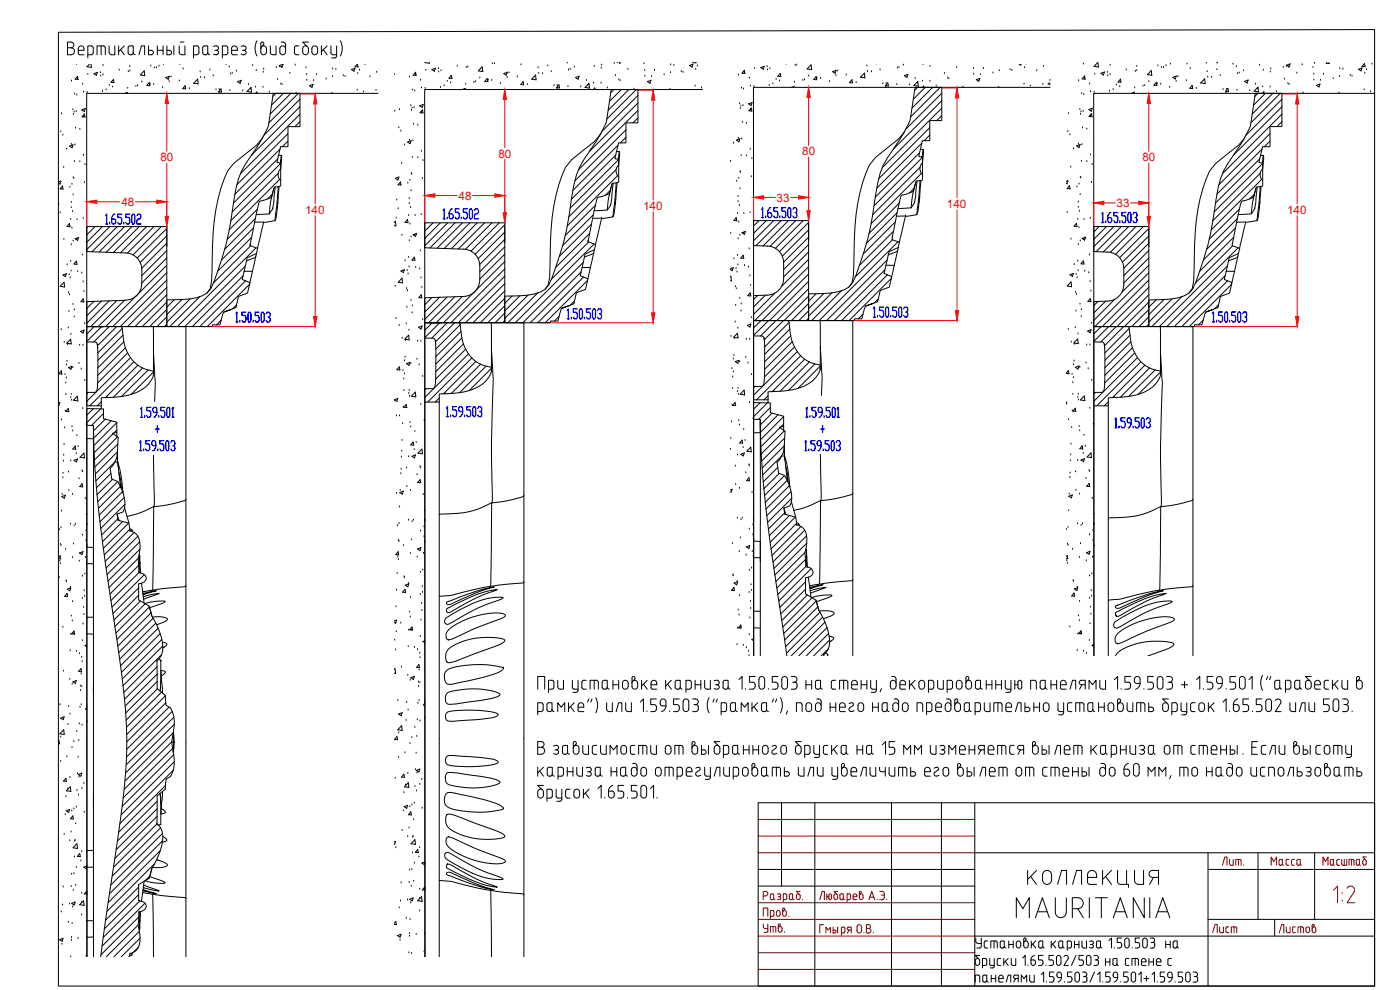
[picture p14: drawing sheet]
<svg xmlns="http://www.w3.org/2000/svg" width="420mm" height="297mm" viewBox="0 0 420 297" stroke-linecap="round" stroke-linejoin="round" font-family="sans-serif">
<defs><g id="words">
<g font-size="5.7" fill="#720000">
<text x="365.8" y="260.7">Лит.</text>
<text x="380.6" y="260.7">Масса</text>
<text x="396.2" y="260.7">Масштаб</text>
<text x="228.2" y="280.8">Утв.</text>
<text x="363" y="281.2">Лист</text>
</g>
<text font-size="5.7" x="383.1" y="281.2">Листов</text>
<g font-size="3.5" fill="#f00">
<text x="149.6" y="47.3">80</text>
<text x="240.7" y="46.6">80</text>
<text x="48.1" y="48.4">80</text>
<text x="342.9" y="48.4">80</text>
<text x="137.6" y="59.9">48</text>
<text x="36.4" y="61.8">48</text>
<text x="91.6" y="64.2">140</text>
<text x="193" y="63">140</text>
<text x="233.1" y="60.5">33</text>
<text x="284.2" y="62.4">140</text>
<text x="335.1" y="62.1">33</text>
<text x="386.3" y="64.2">140</text>
</g>
</g></defs>
<g fill="none" stroke="#000" stroke-width=".3">
<path d="M17.5 9.7l395-.8v287h-395zM20.3 12.6h1a.86 .86 0 0 1 .9 .9 .86 .86 0 0 1-.9 .8 1.05 1.05 0 0 1 1.1 1.1 1.05 1.05 0 0 1-1.1 1h-1zM20.3 14.3h1M22.9 19.3h.1M23.5 15.1h1.7a.91 .91 0 0 0-.6-1.3 .91 .91 0 0 0-1.1 .8v1.4l.5 .4M24 16.4h1.2M26.4 16.4h1l.5-.3 .1-1.8-.3-.5h-1.3v3.6M26.9 19.2l-.8 .8 1.3 .2-.1-1M30.4 13.8v2.6M30.9 19.6h.1M31 13.8l.6 .5v2.1M31 13.8h-1.9v2.6"/>
<path d="M32.7 13.8l.1 2.2 .7 .4M34.5 13.8v2.6h-1M35.6 13.8v2.6M36.2 14.9l1.1 1.5M37.3 13.8l-1.7 1.7M38.5 14l.5-.2h1v2.1a.79 .79 0 0 1-.8 .6 .79 .79 0 0 1-.7-.6zM38.9 20h.1M40 15.9l.5 .5M41.7 16.4l.8-2.6h.9v2.6M44.6 13.8v2.6h.8a.67 .67 0 0 0 .7-.6 .67 .67 0 0 0-.7-.7h-.8M45.3 19.8h.1M47.2 13.8v2.6"/>
<path d="M47.2 15.1h1.7M47.7 19.8h.1M48.9 13.8v2.6M49 19.3h.1M50.1 13.8v2.6h.7a.67 .67 0 0 0 .7-.6 .67 .67 0 0 0-.7-.7h-.7M52.2 13.8v2.6M53.8 13.8v2.2l.4 .4h1.3v-2.6M54 19.3h.1M54.1 12.6h1.1M59.7 15.9l-.3 .4-1.3 .1M59.7 14.3l-.3-.5h-1.3v3.6M59.7 14.3v1.6"/>
<path d="M60.9 14l.5-.2h1v2.1a.79 .79 0 0 1-.8 .6 .79 .79 0 0 1-.8-.6zM62.4 15.9l.5 .5M64.1 13.9a.83 .83 0 0 1 1.1-.1 .83 .83 0 0 1 .2 1.1l-.5 .2a.73 .73 0 0 1 .6 1 .73 .73 0 0 1-1.2 .2l-.2-.1M64.5 15.1h.4M66.7 16.4h1.1M67.8 13.8l.6 .5-.1 1.8-.5 .3M67.8 13.8h-1.1v3.6M67.8 19.3h.1M69.5 15.1h1.7a.91 .91 0 0 0-.6-1.3 .91 .91 0 0 0-1.1 .8l.1 1.6 .4 .2h1.2M72.4 13.9a.82 .82 0 0 1 1.1-.1 .82 .82 0 0 1 .2 1.1l-.5 .2M72.7 15.1h.5M73.2 15.1a.72 .72 0 0 1 .6 1 .72 .72 0 0 1-1.2 .2l-.2-.1"/>
<path d="M75.8 19.7h.1M77.1 12.2l-.5 2v1.3l.5 1.3M78.5 14l.5-.5a.47 .47 0 0 0-.1-.8 .47 .47 0 0 0-.6 .4v2.5a.85 .85 0 0 0 .8 .8 .85 .85 0 0 0 .9-.8v-1a.87 .87 0 0 0-.9-.8 .87 .87 0 0 0-.8 .8M81.1 13.8l.1 2.2 .7 .4M82.8 13.8v2.6h-.9M83.9 19.6l1.1-.4-.3 1zM84.4 12.6a1.02 1.02 0 0 1 1.2 .5l.1 2.5a.87 .87 0 0 1-.9 .8 .87 .87 0 0 1-.8-.8v-1a.85 .85 0 0 1 .8-.8 .85 .85 0 0 1 .9 .8M88.6 19.5h.1M89.7 13.8h-.8l-.5 .2v1.9l.2 .4 1.1 .1M92.5 14.6a.86 .86 0 0 0-.8-.8 .86 .86 0 0 0-.9 .8v1a.85 .85 0 0 0 .9 .8 .85 .85 0 0 0 .8-.8M92.6 12.6h-1.8l1.3 1.3M92.6 14.6v1"/>
<path d="M93.9 14a.86 .86 0 0 1 .9-.2 .86 .86 0 0 1 .5 .8v1a.86 .86 0 0 1-.8 .8 .86 .86 0 0 1-.9-.8v-1zM96.5 13.8v2.6M97 14.9l1.2 1.5M98.2 13.8l-1.7 1.7M99.3 13.8l.1 2.3 .5 .3h1.1M99.5 17.4h1M101 16.8l-.6 .6M101 13.8v3M102.1 12.2l.6 2-.1 1.3-.5 1.3M107.3 19.2l-.7 .8 .9 .1-.2-.9M109.5 19.4h.1M127.5 18.8h.1"/>
<path d="M127.5 18.8l1.4 .2-.1-.2M137.2 19.8h.1M147.7 19.1h.1M148.4 19.1h.1M156.4 19.4h.1M164.4 19.8h.1M170.2 18.9h.1M178.3 19.9h.1M180.6 19.5h.1M184.3 19h.1M185.3 18.8h.1M185.8 18.8l.3 .2 .1-.2"/>
<path d="M185.9 19h.1M193.3 19.1h.1M201.3 19.5h.1M202.2 19.6h.1M206.9 19.6l1.1-.4-.3 .9zM208 18.8h.1M208 18.8h.9M209.3 19.8h.1M235.9 19.3h.1M238.6 19.7h.1M239.1 19.5h.1M243.4 19.5l.2 1.4-1.4-.2z"/>
<path d="M260.2 19.8h.1M263.1 19.2h.1M271.1 19.5h.1M277 19.4h.1M279.1 19.9h.1M305.8 19.2l.5 .4 .2-.4M308 19.2h.1M313.2 19.9h.1M325.1 19.2h.1M329.4 18.8l-1.1 1.1 1.4 .2-.2-1.3M333.1 19.6h.1M341.2 19.9h.1"/>
<path d="M347.5 19.7h.1M349.9 19.7h.1M351.2 19.2h.1M356.2 19.2h.1M362 18.9h.1M365.2 18.8h.2M370 19.2h.1M378 19.6h.1M386.1 19.9h.1M386.1 19.6l1.1-.4-.3 .9zM390.8 19.4h.1M394.5 19h.1"/>
<path d="M398.2 18.8l-.2 .2 .9 .1v-.3M409.5 19.1l.2 .9-.9-.1zM411.8 19.2h.1M18.3 39.6h.1M18.5 34.1h.1M21.5 24.3h.1M21.9 32.9h.1M22 34.4h.1M22.2 33.6h.1M22.4 28.2h.1M22.7 38.5h.1M22.9 33.5h.1"/>
<path d="M23.1 28.5h.1M23.2 23.5h.1M23.3 22.9l.2 .9h-1zM24 38.8h.1M24.5 33l1.1-.4-.3 .9zM24.8 25.3h.1M25 35h.1M25.1 27.6h.1M25.4 34.2l.1 .9-.9-.1zM26.2 27.7h.1M26.4 22.3h.1M28.2 22.1l1-.4-.3 .9z"/>
<path d="M30.1 21.8h.1M30.2 22.8h.1M30.8 27.4h.1M30.9 22.4h.1M31.9 27h.1M32.8 25.6h.1M33.8 26.1h.1M34 23.8l.2 1-.9-.1zM35.8 21.1h.1M37.5 28l.7-.3-.1 .3M38.3 26.5h.1M38.5 21.5h.1"/>
<path d="M39 21.3h.1M40.8 25.9h.1M41.3 25.7h.1M42.6 24.6h.1M43.3 21.3l.2 1.4-1.4-.2zM44.8 24.8l.2 .9-.9-.1zM45.1 25.2h.1M46.1 25.4h.1M46.3 20.4h.1M46.9 20.3h.1M48.8 26.3h.1M49.7 23.3l1.1-.4-.3 .9z"/>
<path d="M50.8 24.5h.1M51.3 23.1h.1M53.8 24.3h.1M54.9 20.7h.1M55.6 25.7l.1 1-.9-.1zM56.8 26.6h.1M59.3 23.8l.2 1.4-1.4-.2zM60.1 21.6h.1M60.2 23.2h.1M61.4 23.4h.1M63 21h.1M64 22.8h.1"/>
<path d="M64.8 27h.1M65.7 27.9h.1M65.8 26.8h.1M66.3 26.7l.2 .9-.9-.1zM68.8 20.1h.1M69 27.2h.1M69.2 22.2h.1M69.7 22h.1M71 21.3h.1M71.3 24.5l1.1-.4-.3 .9zM72.8 27.3h.1M74.5 25.3h.1"/>
<path d="M75.2 26.7h.1M75.3 26.2l.2 1.5-1.4-.2zM76.7 26.1h.1M76.8 28l.3-.4 .1 .4M76.9 21.2h.1M79 26.2h.1M79 21.7h.1M79.1 20.8h.1M80.8 27.6h.1M82.8 28l-.9 .9M82.9 20.3h.1M83.3 23.8h.1"/>
<path d="M83.8 20h.1M84.3 25.2h.1M84.5 20.2h.1M84.6 25.4h.1M85 28l-3.5 3.6M87 22h.1M87.3 28l-6.2 6.2M88.9 28h.1M89.5 28l-8.8 8.9M90 29.8l-10.8 10.8M90 32l-14.5 14.6M90 34.3l-17.8 17.8"/>
<path d="M90 36.5l-1.5 1.5M91.8 20.3h.1M92.1 22.3h.1M92.1 24.1h.1M92.9 25.7l1-.4-.3 .9zM94.1 24.2h.1M95 22.4h.1M97.9 23.7h.1M99.6 28h.1M99.8 23h.1M99.8 20.7h.1M100.8 20.8h.1"/>
<path d="M103 22.7h.1M103.5 23h.1M105.5 20.9l1-.4-.3 .9zM107.2 27.1h.1M107.4 22.1h.1M107.9 21h.1M109.1 27.6h.1M111 23h.1M112.8 27.1h.1M113 21.7h.1M113.5 28h-87.5l.1 259.1M118.3 22.3h.1"/>
<path d="M118.4 33.4h.1M119.7 38.3h.1M119.9 32.9h.1M120.3 39.3h.1M122.9 23.1h.1M123.3 31.7h.1M123.5 33.1h.1M123.7 32.4h.1M123.8 27h.1M124.1 37.3h.1M124.3 32.3h.1M124.5 27.3h.1"/>
<path d="M124.7 22.3h.1M124.7 21.7l.2 .9-.9-.1zM125.4 37.6h.1M126 31.8l1-.4-.3 .9zM126.2 24.1h.1M126.4 33.7h.1M126.5 26.4h.1M126.8 33l.2 .9-.9-.1zM127.6 26.5h.1M127.8 21.1h.1M129.6 20.9l1.1-.4-.3 .9zM131.6 20.6h.1"/>
<path d="M131.7 21.6h.1M132.2 26.2h.1M132.4 21.2h.1M133.3 25.8h.1M134.2 24.4h.1M135.3 24.9h.1M135.5 22.6l.1 1-.9-.1zM138.9 26.8l.7-.3-.1 .3M139.8 25.3h.1M140 20.3h.1M140.4 20.1h.1M142.2 24.7h.1"/>
<path d="M142.7 24.5h.1M144 23.4h.1M144.7 20.1l.2 1.4-1.3-.2zM146.2 23.6l.2 .9-.9-.1zM146.5 24h.1M147.6 24.1h.1M150.2 25h.1M151.2 22.1l1-.4-.3 .9zM152.2 23.3h.1M152.7 21.9h.1M155.3 23.1h.1M157 24.5l.2 .9h-.9z"/>
<path d="M158.2 25.4h.1M160.7 22.5l.2 1.4-1.3-.1zM161.5 20.4h.1M161.7 22h.1M162.8 22.1h.1M165.4 21.5h.1M166.3 25.7h.1M167.2 26.7h.1M167.2 25.6h.1M167.7 25.4l.2 1-.9-.1zM170.5 26h.1M170.6 21h.1"/>
<path d="M171.1 20.8h.1M172.4 20.1h.1M172.7 23.3l1.1-.4-.3 .9zM174.3 26.1h.1M176 24.1h.1M176.6 25.4h.1M176.7 25l.2 1.4-1.3-.2zM178.1 24.9h.1M178.2 26.8l.3-.4 .1 .4M180.4 25h.1M180.4 39.9l-1.4 2.4a40.8 40.8 0 0 0-6 10.2l-1.3 5.9a88.4 88.4 0 0 1-7 27l-1.1 1.4M180.4 20.5h.1"/>
<path d="M182.3 26.4h.1M184.2 26.9l-.9 .9M184.7 22.6h.1M185.7 24h.1M186.1 24.2h.1M186.5 26.9l-3.6 3.5M187.9 39l-15.3 15.3M188.4 20.8h.1M188.7 26.9l-6.2 6.2M190.3 26.7h.1M191 26.9l-8.9 8.8M191.5 30.9l-14.6 14.6"/>
<path d="M191.5 28.6l-10.9 10.9M191.5 33.1l-17.9 17.9M191.5 35.4l-1.6 1.5M193.5 21.1h.1M193.5 22.8h.1M194.3 24.5l1.1-.4-.3 .9zM195.6 23h.1M196.4 21.1h.1M199.3 22.5h.1M201 26.8h.1M201.2 21.8h.1M204.4 21.5h.1"/>
<path d="M205 21.7h.1M208.6 25.8h.1M208.8 20.8h.1M210.5 26.4h.1M210.8 26.9h-83.4l.2 260.2M221.6 22.5h.1M222 31.1h.1M222.2 32.6h.1M222.3 31.8h.1M222.5 26.4h.1M222.8 36.7h.1M223 31.7h.1"/>
<path d="M223.2 26.7h.1M223.4 21.7h.1M223.4 21.1l.2 .9h-.9zM224.1 37h.1M224.7 31.2l1-.4-.3 .9zM224.9 23.5h.1M225.1 33.1h.1M225.2 25.8h.1M225.5 32.4l.2 .9-1-.1zM226.3 25.9h.1M226.5 20.5h.1M228.3 20.3l1.1-.4-.3 .9z"/>
<path d="M230.2 20h.1M230.3 21h.1M230.9 25.6h.1M231.1 20.6h.1M232 25.2h.1M232.9 23.8h.1M233.9 24.3h.1M234.1 22l.2 1-.9-.1zM237.6 26.2l.7-.3-.1 .3M238.4 24.7h.1M240.9 24.1h.1M241.4 23.9h.1"/>
<path d="M242.7 22.8h.1M244.9 23l.2 .9-.9-.1zM245.2 23.4h.1M246.3 23.6h.1M248.9 24.5h.1M249.9 21.5l1-.4-.3 .9zM250.9 22.7h.1M251.4 21.3h.1M254 22.5h.1M255.7 23.9l.2 1-.9-.1zM256.9 24.8h.1M259.4 22l.2 1.4-1.3-.2z"/>
<path d="M260.4 21.4h.1M261.5 21.5h.1M264.1 21h.1M264.9 25.2h.1M265.9 26.1h.1M265.9 25h.1M266.4 24.9l.2 .9-.9-.1zM269.1 25.4h.1M269.3 20.4h.1M269.8 20.2h.1M271.4 22.7l1.1-.4-.3 .9zM271.6 39.3l-1.4 2.4a40.8 40.8 0 0 0-6 10.1l-1.3 5.9a88.8 88.8 0 0 1-7 27.1l-1.1 1.3"/>
<path d="M273 25.5h.1M274.7 23.5h.1M275.3 24.9h.1M275.4 26.2l-.9 .9M275.4 24.4l.2 1.5-1.3-.3zM276.8 24.3h.1M276.9 26.2l.3-.4 .1 .4M277.7 26.2l-3.6 3.6M279 38.3l-15.3 15.3M279.1 24.4h.1M279.9 26.2l-6.2 6.2M281 25.8h.1"/>
<path d="M282.2 26.2l-8.9 8.9M282.6 28l-10.8 10.8M282.6 30.2l-14.5 14.6M282.6 32.5l-17.8 17.8M282.6 34.7l-1.4 1.5M283.4 22h.1M284.4 23.4h.1M284.8 23.6h.1M287.1 20.2h.1M289 26.2h.1M292.2 20.5h.1M292.2 22.3h.1"/>
<path d="M293 23.9l1-.4-.2 .9zM294.2 22.4h.1M295.1 20.6h.1M298 21.9h.1M299.7 26.2h.1M299.9 21.2h.1M303.1 20.9h.1M303.7 21.2h.1M307.3 25.2h.1M307.5 20.3h.1M309.2 25.8h.1M311.2 21.2h.1"/>
<path d="M313 25.3h.1M315.1 24.1h.1M315.2 26.2h-89.1l.1 170.6M315.2 24.9l-.6 .2 .6 .4M320.5 39.5h.1M320.7 34.1h.1M323.7 24.2h.1M324.1 32.8h.1M324.3 34.3h.1M324.4 33.6h.1M324.6 28.1h.1M324.9 38.4h.1"/>
<path d="M325.1 33.4h.1M325.3 28.4h.1M325.5 23.4h.1M325.5 22.8l.2 1-.9-.1zM326.2 38.7h.1M326.8 32.9l1-.4-.3 .9zM327 25.2h.1M327.2 34.8h.1M327.3 27.5h.1M327.6 34.1l.1 .9h-.8zM328.4 27.7h.1M328.6 22.2h.1"/>
<path d="M330.4 22l1.1-.4-.3 .9zM332.3 21.7h.1M332.4 22.7h.1M333 27.4h.1M333.2 22.4h.1M334.1 26.9h.1M335 25.5h.1M336 26h.1M336.3 23.8l.1 .9-.9-.1zM338 21h.1M339.7 27.9l.7-.2-.1 .2M340.6 26.4h.1"/>
<path d="M340.7 21.4h.1M341.2 21.2h.1M343 25.9h.1M343.5 25.7h.1M344.8 24.5h.1M345.5 21.2l.2 1.4-1.4-.2zM347 24.7l.2 .9h-.9zM347.3 25.2h.1M348.3 25.3h.1M348.5 20.3h.1M349.2 20.2h.1M351 26.2h.1"/>
<path d="M352 23.2l1-.4-.3 .9zM353 24.4h.1M353.5 23h.1M356 24.2h.1M357.2 20.6h.1M357.8 25.6l.1 1-.8-.1zM359 26.5h.1M361.5 23.7l.2 1.4-1.4-.2zM362.3 21.5h.1M362.5 23.2h.1M363.6 23.2h.1M365.2 20.9h.1"/>
<path d="M366.2 22.7h.1M367.1 26.9h.1M367.9 27.8h.1M368 26.8h.1M368.5 26.6l.2 .9-.9-.1zM371 20h.1M371.2 27.1h.1M371.4 22.1h.1M371.9 21.9h.1M373.2 21.3h.1M373.5 24.4l1.1-.4-.3 .9zM375.1 27.2h.1"/>
<path d="M376.8 25.3h.1M377.4 26.6h.1M377.5 28l-.9 .9M377.5 26.1l.2 1.5-1.3-.2zM378.9 26.1h.1M379 27.9l.3-.4 .1 .4M379.1 21.1h.1M379.8 28l-3.6 3.6M381.2 26.1h.1M381.2 21.6h.1M381.4 20.7h.1M382 28l-6.2 6.2"/>
<path d="M383.1 27.5h.1M384.2 28l-8.8 8.8M384.7 29.8l-10.8 10.8M384.7 32l-14.5 14.6M384.7 34.3l-17.8 17.8M384.7 36.5l-1.5 1.5M385.1 20.2h.1M385.5 23.8h.1M386.5 25.1h.1M386.7 20.1h.1M386.9 25.3h.1M389.2 21.9h.1"/>
<path d="M391.1 27.9h.1M394.1 20.3h.1M394.3 22.3h.1M394.3 24h.1M395.1 25.6l1.1-.4-.4 .9zM396.3 24.1h.1M397.2 22.3h.1M400.1 23.6h.1M401.8 27.9h.1M402 22.9h.1M402.1 20.6h.1M403 20.8h.1"/>
<path d="M405.2 22.6h.1M405.8 22.8h.1M407.7 20.8l1-.4-.2 .9zM409.4 27h.1M409.6 22h.1M410.1 20.9h.1M411.3 27.5h.1M412.5 28h-84.3l.1 168.8M17.5 54.6l.8-.3-.3 .9-.5-.3M18.8 55.8l.1 1-.9-.1zM18.9 40.6h.1M19.1 50.2h.1"/>
<path d="M20 44.7h.1M20.9 43.8l1-.4-.3 1zM21 56.2h.1M21.4 43.3h.1M21.6 55.3h.1M21.9 58.5h.1M22 53.3h.1M22.1 53.5h.1M22.3 48.5h.1M22.5 43.5h.1M24 48.6h.1M25 46.6h.1"/>
<path d="M25.3 54.8h.1M25.5 49.4h.1M79 41.1l-1.4 2.4a40.8 40.8 0 0 0-6 10.1l-1.3 5.9a88.8 88.8 0 0 1-7 27.1l-1.2 1.3M81.7 58.3l-1.4 1.4M82.2 56.5a31.8 31.8 0 0 0-1.4 7.6v.1M82.6 56.1l-.8 6.6M83.4 47.7l-13.3 13.2M83.5 56l-.4 5.3-.7 4.9M83.5 52l-14.2 14.2M83.6 46.6l.6-2.6h2.2l.1-6h3.5v-9.9l-8-.1-.7 4.6a15.5 15.5 0 0 1-7.7 13.7l-3.5 2.8-1.8 2.3a54.2 54.2 0 0 0-4.5 22.2 79.9 79.9 0 0 1-.7 13l-1 1.3a14.9 14.9 0 0 1-9.2 2l-2.8 .1v7.9l13.5 .1 .2-.5h2.2l1.1-3.9M83.8 56l-.4 5.1M83.9 53.8l-15.1 15.1"/>
<path d="M84 44.7l-13.5 13.6M84.1 49l.4-2.4h-.9l-.5 2.2 .9 .1 .2 .4a2.27 2.27 0 0 1-.6 2.3l-.1 .6a2.36 2.36 0 0 0 .7 2v1.6l-1.9 .3-1 3.2-3.4 1.1-1.5 6.3M84.2 49.1l-14.5 14.5M84.5 46.6l-.3 7.6M86.4 40.1l-15.3 15.3M86.4 42.3l-1.6 1.7M118.7 53.5l1-.4-.3 .9zM120.2 54.6l.2 .9-.9-.1zM120.5 49h.1M121.4 43.5h.1M122.3 42.6l1.1-.4-.3 .9zM122.4 55h.1"/>
<path d="M122.8 59.5h.1M122.9 42.1h.1M123 54.1h.1M123.4 57.2h.1M123.4 52.1h.1M123.6 52.2h.1M123.7 47.3h.1M123.9 42.3h.1M125.4 47.3h.1M126.4 45.4h.1M126.8 53.6h.1M127 48.2h.1"/>
<path d="M183.2 57.1l-1.5 1.4M183.6 55.4a31.8 31.8 0 0 0-1.4 7.6M184 55l-.8 6.6M184.8 59.9l-.1 1.3M184.8 59.9h.1M184.8 46.5l-13.3 13.3M184.9 50.9l-14.2 14.2M184.9 54.8l-.4 5.3-.6 5M185 45.5l.6-2.6 2.2-.1 .1-5.9 3.5-.1v-9.9h-7.9l-.7 4.6a15.5 15.5 0 0 1-7.8 13.7l-3.5 2.7-1.8 2.3a60.9 60.9 0 0 0-4.6 26.3l-.1 6.7-.5 2.2-.9 1.4a15.4 15.4 0 0 1-9.3 2l-2.7 .1-.1 7.9h13.6l.1-.5h2.2l1.2-3.8M185.2 54.8l-.4 5.1M185.4 52.7l-15.2 15.1M185.5 43.6l-13.6 13.5"/>
<path d="M185.5 47.8l.4-2.3h-.9l-.5 2.1 1 .2 .2 .3a2.27 2.27 0 0 1-.7 2.4l-.1 .6a2.36 2.36 0 0 0 .8 2l-.1 1.6-1.9 .3-1 3.2-3.4 1-1.5 6.3M185.6 47.9l-14.5 14.5M185.9 45.5l-.2 7.6M187.9 41.2l-1.7 1.7M219.2 48.4h.1M220.1 42.9h.1M221 42l1.1-.4-.3 1zM221.1 54.4h.1M221.5 58.9h.1M221.6 41.5h.1M221.7 53.5h.1M222.1 56.7h.1"/>
<path d="M222.1 51.5h.1M222.3 51.7h.1M222.4 46.7h.1M222.6 41.7h.1M224.1 46.8h.1M225.1 44.8h.1M225.5 53h.1M225.7 47.6h.1M274.3 56.5l-1.4 1.4M274.8 54.7a32.1 32.1 0 0 0-1.3 7.6v.1M275.2 54.3l-.8 6.6M276 45.9l-13.3 13.2"/>
<path d="M276 59.3l-.2 1.3M276 59.3h.1M276.1 50.2l-14.2 14.2M276.1 54.2l-.4 5.3-.7 4.9M276.2 44.8l.6-2.6h2.2l.1-6 3.5-.1v-9.8l-8-.1-.7 4.6a15.4 15.4 0 0 1-7.7 13.7l-3.5 2.8-1.8 2.3a54.2 54.2 0 0 0-4.5 22.2l-.3 10.7a4.7 4.7 0 0 1-4.5 5l-2 .4-6.9 .3v7.9l13.6 .1 .1-.5h2.2l1.2-3.9M276.4 54.1l-.4 5.2M276.5 52l-15.1 15.1M276.6 42.9l-13.5 13.5M276.7 47.2l.4-2.4h-.9l-.5 2.2 1 .1 .2 .4a2.22 2.22 0 0 1-.7 2.3l-.1 .5a2.49 2.49 0 0 0 .8 2.1l-.1 1.6-1.9 .3-1 3.2-3.3 1.1-1.6 6.3M276.8 47.3l-14.5 14.5M277.1 44.8l-.2 7.6M279 40.5l-1.6 1.7"/>
<path d="M320 54.4l.5-.2-.3 .9-.2-.1M321 55.7l.1 1-.8-.1zM321.1 40.5h.1M321.3 50.2h.1M322.2 44.6h.1M323.1 43.8l1.1-.4-.3 .9zM323.2 56.1h.1M323.6 43.2h.1M323.8 55.2h.1M324.2 58.4h.1M324.2 53.3h.1M324.4 53.4h.1"/>
<path d="M324.5 48.4h.1M324.7 43.4h.1M326.2 48.5h.1M327.2 46.5h.1M327.6 54.7h.1M327.8 49.3h.1M373.7 41l-1.4 2.5a40.8 40.8 0 0 0-6 10.1l-1.3 5.9a90.5 90.5 0 0 1-7 27.1l-1.2 1.3M376.4 58.3l-1.4 1.4M376.9 56.5a32.1 32.1 0 0 0-1.4 7.6v.1M377.3 56.1l-.8 6.6M378.1 47.7l-13.3 13.2M378.2 56l-.4 5.8-.7 4.4"/>
<path d="M378.2 52l-14.2 14.2M378.3 46.6l.6-2.6h2.2l.1-6 3.5-.1v-9.8l-8-.1-.7 4.6a15.5 15.5 0 0 1-7.7 13.7l-3.5 2.8-1.8 2.3a53.8 53.8 0 0 0-4.5 22.2 76.6 76.6 0 0 1-.7 13l-1 1.3a15.3 15.3 0 0 1-9.2 2l-2.8 .1v7.9l13.6 .1 .1-.5h2.2l1.2-3.9M378.5 55.9l-.4 5.2M378.7 53.8l-15.2 15.1M378.8 44.7l-13.6 13.5M378.8 49l.4-2.4h-.9l-.5 2.2 1 .1 .1 .4a2.22 2.22 0 0 1-.6 2.3l-.1 .5a2.49 2.49 0 0 0 .7 2.1v1.6l-1.9 .3-1 3.2-3.4 1.1-1.5 6.3M378.9 49.1l-14.5 14.5M379.2 46.6l-.3 7.6M381.1 40.1l-15.3 15.3M381.1 42.3l-1.6 1.7M17.6 61.2h.1M18.1 63.8h.1"/>
<path d="M19.2 71.8h.1M20.2 79.5h.1M20.8 67.1l.2 .9h-.9zM21.2 65.9h.1M21.2 78.4h.1M21.4 62.3h.1M21.4 60.7h.1M21.4 73.4h.1M21.6 68.5h.1M21.8 63.5h.1M21.9 72.4h.1M22.5 71.6l1.1-.4-.3 .9z"/>
<path d="M22.9 78.4l.2 .9-.9-.1zM23.1 71.8h.1M23.1 65.9h.1M24.7 76.5h.1M25 65.6h.1M26.3 68l-.2 .2M28.5 68l-2.4 2.4M30.7 68l-4.6 4.7M32.9 68l-6.8 6.9M35.2 68l-7.6 7.6M37.4 68l-7.7 7.6M39.6 68l-7.7 7.7"/>
<path d="M41.8 68l-7.8 7.8M44 68l-7.9 7.8M46.2 68l-8 7.9M48.4 68l-8.5 8.5M50.1 68v6M50.1 79.6l-18.4 18.4M50.1 77.4l-7.6 7.5M50.1 75.2l-7.5 7.5M50.1 73l-7.6 7.5M50.1 70.8l-8 7.9M50.1 68.5l-8.9 8.9M73.6 79.8l-18.1 18.2"/>
<path d="M75.1 73.5v.2l2.2 .9-3 13.2-2.8 1.2-.7 3.3-3.7 1.3 2.3-.8M75.1 73.5h.1M75.1 73.5l1.3-6.8 2.7-.1-1.8 8M75.2 73.8l-11.2 11.1M75.5 71.2l-10.2 10.2M76.1 68.4l-9.7 9.6M76.6 65.6l-9.2 9.2M76.7 77.1l-2.8 1.2M76.7 77.1h.1M76.9 74.3l-23.7 23.7M77 76l-2.9 1.5-1.4 6.3M77.3 62.7l-9.1 9.1"/>
<path d="M81.8 62.7l-1 1.5-3.9 .2M81.8 62.7h.1M83.2 62.4a7.9 7.9 0 0 1-.8 3.8l-3.3 .6M83.2 62.4h.1M83.4 61.1l-.2 1.3M83.4 61.1h.1M118.3 66.7l.4-.3 .1 1.4-.5-.1M118.9 65.4h.1M119.1 60h.1M119.5 62.6h.1M120.6 70.6h.1M121.6 78.3h.1"/>
<path d="M122.3 65.9l.1 .9-.9-.1zM122.7 77.2h.1M122.7 64.7h.1M122.8 61.1h.1M122.8 72.2h.1M123 67.2h.1M123.2 62.2h.1M123.4 71.1h.1M124 70.4l1-.4-.3 .9zM124.4 77.2l.1 .9-.9-.1zM124.5 70.6h.1M124.6 64.7h.1"/>
<path d="M126.2 75.3h.1M126.4 64.4h.1M127.7 66.9l-.2 .2M130 66.9l-2.5 2.4M132.2 66.9l-4.7 4.6M134.4 66.9l-6.9 6.8M136.6 66.9l-7.6 7.5M138.8 66.9l-7.6 7.6M139.1 74.7a5 5 0 0 1 4.9 5.1 10.4 10.4 0 0 1-.7 6.6 5 5 0 0 1-4.1 2.5l-11.7 .5v7.4h24v-29.9h-24v7.4l11.7 .5M141 66.9l-7.7 7.7M143.2 66.9l-7.8 7.7M145.4 66.9l-7.8 7.8"/>
<path d="M147.6 66.9l-7.9 7.9M149.8 66.9l-8.4 8.4M151.5 66.9v5.9M151.5 78.5l-18.4 18.3M151.5 76.2l-7.5 7.6M151.5 74l-7.5 7.5M151.5 71.8l-7.5 7.6M151.5 69.6l-8 8M151.5 67.4l-8.9 8.9M175 78.7l-18.1 18.1M176.5 72.4v.1l2.2 .9-3 13.4-2.7 1.1-.8 3.3-3.6 1.3 2.2-.8M176.5 72.4h.1"/>
<path d="M176.7 72.6l-11.2 11.2M177 70.1l-10.3 10.2M177.5 67.3l-9.6 9.6M178.1 64.5l-9.3 9.2M178.2 76l-2.8 1.2M178.2 76h.1M178.3 73.2l-23.7 23.6M178.4 74.9l-2.8 1.4-1.4 6.4M178.7 61.6l-9.1 9.1M180.6 65.5h-2.8l-1.3 6.9M180.6 65.5l-1.9 7.9M180.6 65.5h.1"/>
<path d="M183.2 61.6l-1 1.4-3.9 .2M183.2 61.6h.1M184.7 61.2a7.9 7.9 0 0 1-.8 3.9l-3.4 .5M184.7 61.2h.1M219.3 70h.1M220.3 77.7h.1M221 65.3l.1 .9h-.9zM221.3 76.6h.1M221.3 64.1h.1M221.5 79.5h.1M221.5 60.5h.1M221.5 71.6h.1"/>
<path d="M221.7 66.6h.1M221.9 61.6h.1M222.1 70.6h.1M222.7 69.8l1-.4-.3 .9zM223 76.6l.2 .9-.9-.1zM223.2 70h.1M223.2 64.1h.1M223.4 79.7h.1M224.8 74.7h.1M225.1 63.8h.1M227.8 66.2l-1.6 1.6M230 66.2l-3.8 3.8"/>
<path d="M232.2 66.2l-6 6M234.4 66.2l-7.5 7.5M236.6 66.2l-7.6 7.6M238.8 66.2l-7.7 7.7M241 66.2l-8.3 8.3M242.7 66.2h-16.5v7.5a10.2 10.2 0 0 1 6.6 .9 5 5 0 0 1 2.4 4.2v4.8M242.7 66.2v30h-16.5M242.7 77.8l-8.1 8.1M242.7 75.6l-7.5 7.5M242.7 73.4l-7.5 7.5M242.7 71.2l-7.5 7.5M242.7 69l-7.9 7.9"/>
<path d="M242.7 66.7l-8.8 8.8M242.7 66.2v6M265.9 79.7h2.5M266.2 78l-18.1 18.2M267.8 72l-11.2 11.1M268.1 69.4l-10.2 10.2M268.7 66.6l-9.6 9.6M269 64.9l-1.3 7 2.2 .9-3 13.2-2.7 1.2-.8 3.3-3.6 1.3 2.2-.8M269.2 63.8l-9.2 9.2M269.3 75.3l-2.7 1.2M269.3 75.3h.1M269.5 72.5l-23.6 23.7"/>
<path d="M269.6 74.2l-2.8 1.4-1.4 6.4M269.9 60.9l-9.1 9.1M271.7 64.8l-1.8 8M271.7 64.8h.1M271.7 64.8l-2.7 .1M274.4 60.9l-.9 1.5-4 .2M274.4 60.9h.1M275.8 60.6a8.1 8.1 0 0 1-.8 3.8l-3.3 .6M275.8 60.6h.1M320.3 63.8h.1M321.4 71.7h.1M322.4 79.4h.1"/>
<path d="M323.1 67l.1 1-.9-.1zM323.4 65.8h.1M323.4 78.3h.1M323.6 62.2h.1M323.6 60.6h.1M323.6 73.3h.1M323.8 68.4h.1M324 63.4h.1M324.2 72.3h.1M324.8 71.6l1-.5-.3 1zM325.1 78.3l.2 .9-.9-.1zM325.3 71.7h.1"/>
<path d="M325.4 65.8h.1M326.9 76.4h.1M327.2 65.5h.1M329.9 68l-1.6 1.6M332.1 68l-3.8 3.8M334.3 68l-6 6M336.5 68l-7.5 7.5M338.7 68l-7.6 7.6M340.9 68l-7.7 7.7M343.1 68l-8.3 8.3M344.8 68h-16.5v7.5a10.2 10.2 0 0 1 6.6 .9 5 5 0 0 1 2.4 4.2v4.8M344.8 68v30h-16.5"/>
<path d="M344.8 79.6l-8.1 8.1M344.8 77.4l-7.5 7.5M344.8 75.2l-7.5 7.5M344.8 73l-7.5 7.5M344.8 70.8l-7.9 7.9M344.8 68.5l-8.8 8.8M344.8 68v6M368.3 79.8l-18.1 18.2M369.9 73.8l-11.1 11.1M370.2 71.2l-10.2 10.2M370.8 68.4l-9.7 9.6M371.3 65.6l-9.2 9.2"/>
<path d="M371.4 77.1l-2.7 1.2M371.4 77.1h.1M371.6 74.3l-23.7 23.7M371.7 76l-2.8 1.5-1.4 6.3M372 62.7l-9.1 9.1M372 74.6l1.8-8-2.7 .1-1.3 6.9 2.2 1-3 13.3-2.8 1.1-.7 3.3-3.6 1.3 2.2-.8M376.5 62.7l-1 1.5-3.9 .2M376.5 62.7h.1M378 62.4a8.1 8.1 0 0 1-.9 3.8l-3.3 .6M378 62.4h.1M378.1 61.1l-.1 1.3M378.1 61.1h.1"/>
<path d="M18.4 98.9h.1M18.9 82.5l1-.4-.3 .9zM19.2 84.7l.2 1.4-1.3-.2zM20.5 98.4h.1M20.6 87.8h.1M20.7 93.4h.1M20.8 82.4h.1M20.8 88.4h.1M21 83.4h.1M21.3 81.3h.1M21.9 91.3h.1M22.3 95.1h.1"/>
<path d="M22.3 93h.1M23.3 81.5h.1M24.2 99.4l1.1-.4-.4 .9zM24.5 81.9h.1M24.9 84.6h.1M25 89.6l.2 1-.9-.1zM25.2 87.4h.1M25.4 97.1h.1M26.1 98v23.8h4.2l.1-.2M26.1 98h10.3M26.1 98l4.9 .1M28.2 90.4l-2.1 2.1"/>
<path d="M28.3 98l-2.2 2.2M30.5 90.3l-4.4 4.5M30.5 98l-4.4 4.5M32.8 98l-4.6 4.6M32.8 90.3l-6.7 6.7M35 98l-5.7 5.7M35.1 90.2l-7.9 7.8M36.7 98.6l-7.3 7.3M37.4 90.1l-7.9 7.9M37.7 90.1a5 5 0 0 0 4.9-5 10.4 10.4 0 0 0-.7-6.7 4.9 4.9 0 0 0-4.2-2.5l-11.6-.4v-7.5h24v30h-24v-7.5l11.6-.4M46 98l.1 13.4M50.1 97.3l-.8 .7"/>
<path d="M50.1 95.1l-3 2.9M50.1 92.9l-5.2 5.1M50.1 90.6l-7.4 7.4M50.1 88.4l-9.6 9.6M50.1 86.2l-11.8 11.8M50.1 84l-14 14M50.1 81.8l-16.2 16.2M52.3 89.9l-2.2 2.3M54.6 89.9l-4.5 4.5M57 89.7l-6.9 7M60 89l-9 9M66.4 96.1l-1.4 1.4"/>
<path d="M71 91.5l-1.2 1.2M72.7 83.8h.1M72.7 83.8l2.2 1v.3M73 82.7l-15.3 15.3M73.3 81.5h2.4M73.7 84.3l-13.7 13.7M74.9 85.3l-12.7 12.7M118.6 85.9h.1M118.9 95.6h.1M119.8 97.7h.1M120.3 81.3l1.1-.4-.3 .9zM120.7 83.5l.1 1.4-1.3-.2z"/>
<path d="M121.9 97.2h.1M122 86.6h.1M122.1 92.2h.1M122.2 81.2h.1M122.3 87.2h.1M122.5 82.2h.1M122.7 99.1h.1M122.8 80.1h.1M123.3 90.1h.1M123.7 93.9h.1M123.7 91.8h.1M124.8 80.3h.1"/>
<path d="M125.6 98.2l1.1-.4-.3 .9zM126 80.7h.1M126.4 83.4h.1M126.4 88.4l.2 1-.9-.1zM126.6 86.2h.1M126.9 95.9h.1M127.5 96.8v23.8M127.5 96.8h10.3M127.5 96.8l4.9 .1M129.6 89.3l-2.1 2.1M129.7 96.8l-2.2 2.3M131.9 89.2l-4.4 4.4"/>
<path d="M132 96.8l-4.5 4.5M134.2 96.8l-4.6 4.7M134.2 89.1l-6.7 6.7M136.4 96.8l-5.7 5.8M136.5 89l-7.8 7.8M138.1 97.4l-7.3 7.3M138.3 99.4l-7.5 7.6M138.8 88.9l-7.9 7.9M147.5 96.8v13.5M151.5 96.1l-.7 .7M151.5 93.9l-2.9 2.9M151.5 91.7l-5.1 5.1"/>
<path d="M151.5 89.5l-7.4 7.3M151.5 87.3l-9.6 9.5M151.5 85.1l-11.8 11.7M151.5 82.9l-14 13.9M151.5 80.7l-16.2 16.1M153.7 88.8l-2.2 2.2M156 88.7l-4.5 4.6M158.5 88.5l-7 7M161.4 87.9l-9 8.9M167.8 94.9l-1.4 1.4M172.4 90.3l-1.2 1.2M174.2 82.7h.1"/>
<path d="M174.2 82.7l2.2 .9v.4M174.4 81.6l-15.2 15.2M174.7 80.3l2.5 .1M175.1 83.1l-13.7 13.7M176.3 84.2l-12.7 12.6M219.2 83l.2-.1 .1 1.4h-.3M219.2 80.7l.9-.4-.3 .9-.6-.4M220.6 96.6h.1M220.7 86h.1M220.8 91.6h.1M220.9 80.6h.1M221 86.6h.1"/>
<path d="M221.2 81.6h.1M221.3 100l.2 1.4-1.3-.2zM221.4 98.5h.1M222 89.5h.1M222.4 93.3h.1M222.4 91.2h.1M224.3 97.6l1.1-.4-.3 .9zM224.6 80.1h.1M225.1 82.8h.1M225.1 87.8l.2 1-.9-.1zM225.3 85.6h.1M225.6 95.3h.1"/>
<path d="M226.2 96.2v23.8h4.2l.1-.2M226.2 96.2h10.3M227.4 88.7l-1.2 1.2M228.4 96.2l-2.2 2.2M229.7 88.6l-3.5 3.5M230.6 96.2l-4.4 4.4M232.5 88l-6.3 6.3M232.9 96.2l-4.6 4.6M235.1 96.2l-5.7 5.7M235.2 83.5a5 5 0 0 1-4.8 5l-4.2 .2v7.5M236.8 96.8l-7.3 7.3M237 98.8l-7.5 7.5"/>
<path d="M242.7 95.5l-.7 .7M242.7 93.3l-2.9 2.9M242.7 91.1l-5.1 5.1M242.7 88.8l-7.4 7.4M242.7 86.6l-9.6 9.6M242.7 84.4l-11.8 11.8M242.7 82.2l-14 14M242.7 80l-16.2 16.2M244.9 88.1l-2.2 2.3M246.1 96.2l.1 13.4M247.2 88.1l-4.5 4.5M249.7 87.9l-7 7"/>
<path d="M252.6 87.2l-9 9M259 94.3l-1.4 1.4M263.6 89.6l-1.2 1.3M265.4 82h.1M265.4 82l2.1 1v.3M265.6 80.9l-15.3 15.3M266.3 82.5l-13.7 13.7M267.5 83.5l-12.7 12.7M320.6 98.8h.1M321.1 82.4l1.1-.4-.3 .9zM321.4 84.6l.2 1.4-1.3-.2zM322.7 98.3h.1"/>
<path d="M322.8 87.7h.1M322.9 93.3h.1M323 82.3h.1M323.1 88.3h.1M323.3 83.3h.1M323.6 81.2h.1M324.1 91.3h.1M324.5 95h.1M324.5 92.9h.1M325.5 81.4h.1M326.4 99.3l1.1-.4-.3 1zM326.7 81.8h.1"/>
<path d="M327.2 84.5h.1M327.2 89.6l.2 .9-.9-.1zM327.4 87.3h.1M327.6 97h.1M328.3 98v23.8M328.3 98h10.3M329.5 90.4l-1.2 1.3M330.5 98l-2.2 2.2M331.8 90.4l-3.5 3.5M332.7 98l-4.4 4.4M334.6 89.8l-6.3 6.3M335 98l-4.6 4.6"/>
<path d="M337.2 98l-5.7 5.7M337.3 85.3a5 5 0 0 1-4.9 5l-4.1 .2v7.5M338.9 98.6l-7.3 7.3M344.8 97.3l-.7 .7M344.8 95.1l-2.9 2.9M344.8 92.9l-5.2 5.1M344.8 90.6l-7.4 7.4M344.8 88.4l-9.6 9.6M344.8 86.2l-11.8 11.8M344.8 84l-14 14M344.8 81.8l-16.2 16.2M347 89.9l-2.2 2.3"/>
<path d="M348.3 98v13.4M349.3 89.9l-4.5 4.5M351.7 89.7l-6.9 7M354.7 89l-9 9M361.1 96.1l-1.4 1.4M365.7 91.4l-1.2 1.3M367.5 83.8h.1M367.5 83.8l2.1 1 .1 .3M367.7 82.7l-15.3 15.3M368 81.5h2.5M368.4 84.3l-13.7 13.7M369.6 85.3l-12.7 12.7"/>
<path d="M18.4 111.3l.2 .9-.9-.1zM19.3 102.7h.1M19.5 112.4h.1M19.7 114.9h.1M19.8 118.4h.1M19.9 109.5h.1M19.9 113.4h.1M20.1 108.4h.1M20.3 103.4h.1M20.6 110.3l1-.4-.3 .9zM21.2 101.8l.2 1.4-1.4-.2zM21.3 119.3h.1"/>
<path d="M21.3 100.3h.1M21.4 118.3h.1M21.9 110.3h.1M23.2 118.9l.2 1.4-1.4-.2zM23.7 109h.1M23.9 103.6h.1M24.4 110.7h.1M24.9 103.6h.1M25.4 114.2h.1M26.1 102.6h.9a2.23 2.23 0 0 1 2.1 .4l.1 .5M26.5 117.7l-.4 .5M29.2 103.5h.1"/>
<path d="M29.2 103.5l.1 .9M29.3 104.4h.1M29.3 104.4v10.7l-.2 2.1-.3 .4a4.4 4.4 0 0 1-2.7 .1M32.2 119.3a20.4 20.4 0 0 0 10-2.2 7.5 7.5 0 0 0 3.8-4.5v-.7a.42 .42 0 0 0 .1-.4 .42 .42 0 0 0-.4-.2 10.5 10.5 0 0 1-8.7-10.3l-.4-3h-.2l19.4 .1v189M32.2 119.3l-1.8 .1v3.2M32.2 119.3h.1M36.9 100.6l-7.5 7.5M37.2 102.6l-7.8 7.8M37.7 104.3l-8.3 8.3M38.3 105.9l-9 9M39.2 107.3l-13.1 13.1M40.2 108.5l-13.3 13.3"/>
<path d="M41.4 109.6l-9.8 9.7M42.8 110.4l-8.8 8.8M44.5 111l-8 7.9M46.1 105.8l.3 5.6a45.3 45.3 0 0 1 0 9M46.1 111.6l-6.7 6.7M118.3 120l1.1-.4-.3 .9zM119.8 110.1l.2 .9-.9-.1zM120.7 101.5h.1M120.9 111.2h.1M121.2 113.7h.1M121.2 117.2h.1M121.4 112.2h.1"/>
<path d="M121.4 108.3h.1M121.6 107.2h.1M121.8 102.2h.1M122 109.1l1-.4-.3 .9zM122.6 100.5l.2 1.5-1.3-.2zM122.7 118.1h.1M122.8 117.1h.1M122.9 118.9h.1M123.3 109.1h.1M124.6 117.7l.2 1.4-1.3-.2zM125.1 107.8h.1M125.3 102.4h.1"/>
<path d="M125.8 109.5h.1M126.3 102.4h.1M126.9 113h.1M127.5 101.5h.9a2.23 2.23 0 0 1 2.1 .3l.2 .6M127.9 116.6l-.4 .4M130.7 102.4h.1M130.7 102.4v.9M130.7 103.3h.1M130.7 103.3v10.7l-.2 2-.2 .4a3.9 3.9 0 0 1-2.8 .2M131.8 119.4l-1.2 1.2M133.6 118.1l-1.8 .3v168.7M133.6 118.1h.1"/>
<path d="M138.6 101.4l-7.8 7.8M139.1 103.2l-8.3 8.3M139.8 104.8l-9.1 9M140.6 106.2l-13.1 13.1M141.6 107.4l-13.2 13.2M142.8 108.4l-9.7 9.8M144.2 109.3l-8.8 8.8M145.9 109.9l-8 7.9M147.5 111.3v-.5a.44 .44 0 0 0 0-.4 .44 .44 0 0 0-.4-.3 10.5 10.5 0 0 1-8.7-10.2l-.4-3-.2-.1 19.4 .1v190.2M147.5 111.3h.1M147.5 111.3v.1a5.5 5.5 0 0 1-2.6 3.8l-1.7 1a21.3 21.3 0 0 1-9.6 1.9M147.5 104.6a151.8 151.8 0 0 1 .1 22.5l-.1 8.4 .3 14.3-.2 2-.3 23.3-.3 .9"/>
<path d="M147.5 110.5l-6.7 6.7M219.4 100.9h.1M219.6 110.6h.1M219.9 116.6h.1M219.9 113.1h.1M220.1 111.6h.1M220.1 107.7h.1M220.3 106.6h.1M220.4 101.6h.1M220.7 108.5l1-.4-.3 .9zM221.4 117.5h.1M221.5 116.6h.1"/>
<path d="M221.6 118.3h.1M222 108.5h.1M223.3 117.1l.2 1.4-1.4-.2zM223.8 107.2h.1M224 101.8h.1M224.5 108.9h.1M225 101.8h.1M225.6 112.4h.1M226.2 100.8h.9a2.23 2.23 0 0 1 2.1 .4l.1 .5M226.6 115.9l-.4 .5M229.3 101.7h.1M229.3 101.7l.1 .9"/>
<path d="M229.4 102.6h.1M229.4 102.6v10.7l-.2 2.1-.2 .4a4.1 4.1 0 0 1-2.8 .1M230.5 118.8l-1.2 1.2M232.3 117.5l-1.7 .1-.1 3.2M232.3 117.5h.1M237.3 100.7l-7.8 7.8M237.8 102.5l-8.3 8.3M238.4 104.1l-9 9M239.3 105.5l-13.1 13.1M240.3 106.8l-13.2 13.2M241.5 107.8l-9.7 9.7M242.9 108.6l-8.8 8.8"/>
<path d="M244.6 109.2l-8 7.9M246.1 110.8l.1-.7a.43 .43 0 0 0-.4-.6 10.1 10.1 0 0 1-8.6-9.5l-.5-3.7-.2-.1 19.4 .1v100.5M246.1 110.8h.1M246.1 110.8a7.4 7.4 0 0 1-3.7 4.5l-.5 .3a20.7 20.7 0 0 1-9.6 1.9M246.2 109.8l-6.7 6.7M246.2 104l.3 5.5a43.8 43.8 0 0 1 0 9.1M320 112l.6-.8 .2 .9h-.8M321.5 102.6h.1M321.7 112.3h.1M322 114.8h.1M322 118.3h.1M322.2 109.4h.1"/>
<path d="M322.2 113.3h.1M322.3 108.3h.1M322.5 103.3h.1M322.8 110.2l1-.4-.3 .9zM323.4 101.7l.2 1.4-1.3-.2zM323.5 119.2h.1M323.5 100.2h.1M323.6 118.3h.1M324.1 110.2h.1M325.4 118.8l.2 1.4-1.3-.2zM325.9 108.9h.1M326.1 103.5h.1"/>
<path d="M326.6 110.6h.1M327.1 103.5h.1M327.7 114.1h.1M328.3 102.6h.9a2.23 2.23 0 0 1 2.1 .4l.1 .5M328.7 117.7l-.4 .5M331.4 103.5h.1M331.4 103.5l.1 .9M331.5 104.4h.1M331.5 104.4v10.7l-.2 2.1-.3 .4a3.9 3.9 0 0 1-2.7 .1M334.4 119.3a20.4 20.4 0 0 0 10-2.2 7.4 7.4 0 0 0 3.8-4.5l.1-.7a.42 .42 0 0 0 0-.4 .42 .42 0 0 0-.4-.2 10.5 10.5 0 0 1-8.7-10.3l-.4-3h-.2l19.4 .1v98.7M334.4 119.3l-1.8 .2v77.3M334.4 119.3h.1"/>
<path d="M339.1 100.6l-7.5 7.5M339.4 102.5l-7.8 7.8M339.9 104.3l-8.3 8.3M340.6 105.9l-9.1 9M341.4 107.3l-13.1 13.1M342.4 108.5l-13.2 13.3M343.6 109.6l-9.7 9.7M345 110.4l-8.8 8.8M346.7 111l-8 7.9M348.3 105.8a151.6 151.6 0 0 1 .1 22.4l-.1 8.4 .3 14.3-.3 2.1-.2 23.2-.3 .9M348.3 111.6l-6.7 6.7M17.5 121l.4-.2-.4 .8"/>
<path d="M17.5 126h.1M18.5 126h.1M19 138.4h.1M19.1 136.6h.1M19.2 133.4h.1M19.4 128.4h.1M19.6 123.4h.1M20.5 122.6l.2 .9-.9-.1zM21.2 138.3h.1M21.5 120.1h.1M21.6 128h.1M21.8 129.3h.1"/>
<path d="M22.2 138.1l1-.4-.3 .9zM22.6 133.8l.1 1-.9-.1zM22.9 136.1h.1M23.1 130.7h.1M23.5 134h.1M24.8 122.6h.1M25.2 136l.2 1.4-1.4-.2zM26.1 127.6v4M26.1 131.6v32.6M26.1 131.6h1.9M26.1 127.2h-.3l.3 .2M28 122.6l-1.9 2"/>
<path d="M28 128.2l.1 3.2M28 127.7l-1.9-.1v-5l5 .1v2.9l4 1.1v3l-1.3 .3 1.7 1.2-.3 5.7M30.2 122.7l-4.1 4.1M30.4 120.6l-1.2 1.2M31.1 124.1l-3.6 3.6M31.6 125.8l-3.5 3.5M33.4 126.2l-5.3 5.3M34 130.1l-5.8 5.8M34.4 138.6l-1.3 2 .4 3.1 1.8 .8 .8 1.5a9.4 9.4 0 0 1 .8 7.6l-1.8 .6 .3 1.9 .4 .1M34.4 138.7l-5.7 5.6M35.1 129.7v1.2M35.1 126.8l-6.9 6.9"/>
<path d="M35.1 129l-.9 .9M35.2 136.9l-.8 1.7M35.2 136.9l.1 1.7M35.2 136.6l.1 1.6M35.2 135.6l-6.6 6.6M35.3 138.1l.2 1.9M35.3 135.1v1.6M35.3 131.1l-7 6.9M35.3 138.6l.9 7.5M35.3 138.6h-.9M35.3 138.8l1 3.8 .6 5.1M35.4 133.2l-7 6.9"/>
<path d="M46.1 136.6l.2 13.3-.2 2.2M119 124.8h.1M119.9 124.8h.1M120.5 137.1h.1M120.6 135.4h.1M120.7 132.2h.1M120.8 127.2h.1M121 122.2h.1M121.9 121.4l.2 .9-.9-.1zM122.6 137.1h.1M123 126.8h.1M123.3 128.1h.1"/>
<path d="M123.6 136.9l1.1-.4-.3 .9zM124 132.6l.2 1-.9-.1zM124.3 134.9h.1M124.5 129.5h.1M124.9 132.8h.1M126.3 121.4h.1M126.6 134.8l.2 1.4-1.3-.2zM127.5 120.6v166.5M127.5 125.9l-.2 .1 .2 .2M131.8 120.4l-.2 .2h-4.1M219.2 134.8h.1M219.3 131.6h.1"/>
<path d="M219.5 126.6h.1M219.7 121.6h.1M220.6 120.8l.2 .9-.9-.1zM220.7 139.9h.1M221.3 136.5h.1M221.7 126.2h.1M222 127.5h.1M222.3 136.3l1.1-.4-.3 .9zM222.7 132l.2 1-.9-.1zM223 134.3h.1M223.2 128.9h.1M223.6 132.2h.1"/>
<path d="M224.7 139.5h.1M224.9 139.8h.1M225 120.8h.1M225.3 134.2l.2 1.4-1.4-.2zM226.2 125.8v41.5M226.2 129.8h2M226.2 125.4h-.2l.2 .2M228.1 120.8l-1.9 2M228.2 126.3v3.3M228.2 125.9l-2-.1v-5l5 .1v2.9l4 1.1v3l-1.3 .3 1.7 1.2-.3 5.7M230.3 120.9l-4.1 4.1M231.2 122.3l-3.6 3.6"/>
<path d="M231.7 124l-3.5 3.5M233.5 124.4l-5.3 5.3M234.1 128.3l-5.8 5.8M234.5 136.9l-5.6 5.6M234.5 136.8l-1.3 2 .5 3.2 1.8 .7 .7 1.4a9.4 9.4 0 0 1 .8 7.7l-1.8 .6 .3 1.9 .4 .1M235.2 127.9v1.2M235.2 125l-6.9 6.9M235.2 127.2l-.9 .9M235.3 135.1l-.8 1.7M235.3 135.1l.1 1.7M235.3 134.8l.1 1.6M235.4 133.8l-6.7 6.6"/>
<path d="M235.4 136.3l.2 1.9M235.4 133.3v1.6M235.4 129.3l-6.9 6.9M235.4 136.8l.9 7.5M235.4 136.8h-.9M235.5 137l.9 3.8 .6 5.1M235.5 131.4l-6.9 6.9M235.8 139.9l.7 3.3v1.4l-.3-1.3M246.2 136.3l.3 12.4-.2 1.6-.3 24.1-.3 .9M320 120.8l.2-.1-.2 .5M320.7 125.9h.1M321.2 138.3h.1"/>
<path d="M321.4 136.5h.1M321.4 133.3h.1M321.6 128.3h.1M321.8 123.3h.1M322.7 122.5l.2 .9-.9-.1zM323.4 138.2h.1M323.7 120h.1M323.9 128h.1M324 129.3h.1M324.4 138l1.1-.4-.3 .9zM324.8 133.8l.2 .9-.9-.1zM325.1 136h.1"/>
<path d="M325.3 130.6h.1M325.7 133.9h.1M327.1 122.5h.1M327.4 135.9l.2 1.4-1.4-.2zM328.3 121.8v75M328.3 127.1l-.2 .1 .2 .1M332.6 121.6l-.1 .2h-4.2M332.6 120.6l-1.2 1.2M17.6 149.3h.1M17.8 158.9h.1M18.3 158.3h.1M18.5 153.3h.1"/>
<path d="M18.5 149l1.1-.4-.3 .9zM18.7 148.3h.1M18.9 143.3h.1M18.9 142h.1M20.6 141.7h.1M20.7 147.2h.1M21.2 157.3h.1M21.8 148.3h.1M22.2 157.8h.1M22.7 157.3h.1M23.7 143.7h.1M24.6 141.3h.1"/>
<path d="M24.6 145.1l.2 1-.9-.1zM24.8 141.6h.1M25.6 149.6h.1M25.8 159.3h.1M26 157.3h.1M26.1 157.2l-.1 .1M26.1 154.2v.1M33.3 142l-4.4 4.4M33.7 143.8l-4.6 4.6M35.1 154.3l.7 1.9M35.3 144.5l-6 6M35.3 155.7l-4.8 4.9"/>
<path d="M35.7 141.7l.6 3v1.7l-.2-1.3M35.8 156.2l2.9 .8 .3 2.3 .8 .2M36.1 146l-6.6 6.5M36.7 147.4l.2 .3M36.8 147.5l-7.1 7.1M36.8 156.5l-6.1 6M36.9 147.7v.2M37.3 149.3l-7.3 7.3M37.4 152.2l1.3 4.5M37.5 151.3l-7.3 7.3M38.6 157l-7.6 7.5M38.9 158.7l.6 .1"/>
<path d="M38.9 158.8l-7.6 7.7M39 159.3h.1M39 159.2v.1M39.5 158.8l.3 .7M39.5 158.8l.2 .5M39.8 159.5v.1a3.9 3.9 0 0 1 2.2 4.3v.6a21.9 21.9 0 0 0-.3 7.3 1.9 1.9 0 0 1 2.1 2.2l-.7 .7-1.5 .5v4.8l3.2 1.9a12.4 12.4 0 0 0 2.2 5.6 12.3 12.3 0 0 1 1.6 8.6l-.7 1.3-.8 .7 .1 8.5 2.4 2 .3 3a2.71 2.71 0 0 1 1.7 1.6 13.1 13.1 0 0 1 .1 8.3l-.2 1.2a19.5 19.5 0 0 1 .5 8.4l-.4 1.1a2.79 2.79 0 0 1-1.7 1.6l-.3 3-2.4 2-.1 8.4a5.2 5.2 0 0 1 1.6 5.9 23.9 23.9 0 0 1-3.2 7.6l-.7 2.8-3.2 1.9v4.8l.4 .1M40.3 159.8l-8.7 8.7M46.1 152.1l-.3 24.4-.2 .6M46.1 152.1h.1M55.8 149.8v.1a25.1 25.1 0 0 1-8.1 2 7 7 0 0 0-4.2 1.4l-2.7 1-2.7 .6M119 148h.1M119.3 157.7h.1"/>
<path d="M119.7 157.1h.1M119.9 152.1h.1M120 147.8l1-.4-.3 .9zM120.1 147.1h.1M120.3 142.1h.1M120.4 140.8h.1M122 140.4h.1M122.1 146h.1M122.6 156.1h.1M123.2 147.1h.1M123.7 156.6h.1M124.1 156.1h.1"/>
<path d="M125.2 142.4h.1M126 140h.1M126.1 143.9l.2 1-1-.1zM126.2 159.3h.1M126.2 140.4h.1M127 148.4h.1M127.3 158.1h.1M127.4 156.1h.1M127.4 153.1h.1M127.5 153l-.1 .1M127.5 156l-.1 .1M157.2 148.6v.1a25.1 25.1 0 0 1-8 2 7 7 0 0 0-4.3 1.4 33 33 0 0 1-13 2.2l-.1 .1"/>
<path d="M219.2 147l.5-.2-.3 .9-.2-.2M220.8 145.4h.1M221.3 155.5h.1M221.9 146.5h.1M222.4 156h.1M222.8 155.5h.1M223.8 141.9h.1M224.8 143.3l.1 1-.9-.1zM224.9 158.8h.1M225.7 147.8h.1M226 157.5h.1M226.1 155.5h.1"/>
<path d="M226.2 155.4l-.1 .1M226.2 152.4v.1M233.4 140.2l-4.4 4.4M233.9 142l-4.7 4.6M235.3 152.5l.6 1.9M235.5 142.7l-6.1 6M235.5 153.9l-4.9 4.9M235.9 154.4l2.9 .8 .3 2.3a3.8 3.8 0 0 1 3 4.6v.6a21.2 21.2 0 0 0-.3 7.3 1.87 1.87 0 0 1 2.1 2.2l-.6 .7-1.6 .5v4.8l3.2 1.9a11.9 11.9 0 0 0 2.2 5.6 12.6 12.6 0 0 1 1.7 8.2 3.9 3.9 0 0 1-1.6 2.4v.5M236.2 144.1l-6.6 6.6M236.8 145.6l.2 .3M236.9 145.7l-7 7M236.9 154.7l-6 6"/>
<path d="M237 145.9v.2M237.4 147.5l-7.3 7.3M237.5 150.4l1.3 4.5M237.6 149.5l-7.3 7.3M238.7 155.1l-7.6 7.6M239.1 156.9l.5 .1 .2 .5M239.1 157l-7.7 7.7M239.1 157.5h.1M239.1 157.4v.1M239.6 157l.3 .7M240.4 158l-8.7 8.7M241.5 159.1l-9.5 9.5"/>
<path d="M255.9 148v.1a27.2 27.2 0 0 1-9 2l-1.3 .4a26 26 0 0 1-7.4 2.6M320 158.9h.1M320.5 158.2h.1M320.7 153.3h.1M320.8 148.9l1-.4-.3 .9zM320.9 148.3h.1M321.1 143.3h.1M321.2 141.9h.1M322.8 141.6h.1M322.9 147.1h.1M323.4 157.2h.1M324 148.2h.1"/>
<path d="M324.5 157.7h.1M324.9 157.2h.1M325.9 143.6h.1M326.8 141.2h.1M326.9 145l.1 1-.9-.1zM327 141.5h.1M327.8 149.5h.1M328 159.2h.1M328.2 157.2h.1M328.3 157.1l-.1 .1M328.3 154.1v.1M358 149.8v.1a19.5 19.5 0 0 1-6.8 1.8l-1.3 .2a7 7 0 0 0-4.2 1.4 34.1 34.1 0 0 1-13 2.2l-.1 .1"/>
<path d="M17.5 167.4l.6-.6 .1 .9-.7-.1M17.6 178.3h.1M17.8 173.3h.1M17.9 168.3h.1M18.1 169.1h.1M18.1 163.3h.1M18.3 163.7h.1M19.7 164.9h.1M19.9 174.3h.1M19.9 174.6h.1M20.1 178l.2 1-.9-.1zM20.2 176.8l1.1-.4-.3 .9z"/>
<path d="M21.1 176.3h.1M21.7 167.3h.1M22.1 163.2h.1M23.8 168.4h.1M23.9 165.9l1-.4-.3 .9zM24.7 179.6h.1M24.7 160.6h.1M24.8 172.9h.1M25.3 177.3h.1M25.4 179h.1M25.5 172.3h.1M25.6 167.3h.1"/>
<path d="M25.8 162.3h.1M26 168.7h.1M26.1 164.2v4.9M26.1 169.1v16.1M26.1 164.2l1.9 .1M26.1 169.1h1.9M26.1 163.8h.1M28 164.4v5.8M41.4 160.9l-9.6 9.5M41.5 167.5l-8.8 8.8M41.6 169.6l-8.6 8.7M41.6 176.4l-7.7 7.7"/>
<path d="M41.6 178.6l-7.4 7.4M41.7 166.5l.2 .2 .2 5.2M41.7 171.8l-8.4 8.4M41.9 167v.1M41.9 166.6l.2 5.3M41.9 167.5v.1M41.9 162.6l-9.8 9.8M42 164.8l-9.6 9.5M42 169h.1M42.1 170.5v1.4M42.5 175l.7 6M42.9 178.1l4-.9-4 1.2"/>
<path d="M43 179l4.8-1-4.7 1.8M43.2 179h.1M43.2 177.5l-.2 .1M43.3 178.3l-.4 .2M43.3 172.4l-9.7 9.7M55.8 175.7v.1a11.3 11.3 0 0 1-4.7 .6l-8.3 1.2M119 177.1h.1M119.2 172.1h.1M119.4 167.1h.1M119.5 165.5l.2 1-.9-.1zM119.5 162.1h.1M119.5 167.9h.1"/>
<path d="M119.7 162.5h.1M121.1 163.7h.1M121.3 173.1h.1M121.3 173.4h.1M121.6 176.8l.1 1-.9-.1zM121.6 175.6l1.1-.4-.3 .9zM122.6 175.1h.1M123.2 166.1h.1M123.2 179.3h.1M123.5 162h.1M125.2 167.1h.1M125.3 164.7l1-.4-.3 .9z"/>
<path d="M126.2 178.4h.1M126.2 171.7h.1M126.7 176h.1M126.8 177.7h.1M126.9 171h.1M127.1 166h.1M127.3 161h.1M127.6 162.6h.1M157.2 174.5l-.2 .4-.9 .1a100.4 100.4 0 0 0-21.3 3.7l-3 .3M219.8 163.1h.1M220 172.5h.1M220 172.8h.1"/>
<path d="M220.3 176.2l.1 1-.9-.1zM220.3 175l1.1-.4-.3 .9zM221.2 174.5h.1M221.8 165.5h.1M221.9 178.7h.1M222.2 161.4h.1M223.9 166.6h.1M224 164.1l1-.4-.3 .9zM224.8 177.8h.1M224.9 171.1h.1M225.4 175.5h.1M225.5 177.2h.1"/>
<path d="M225.6 170.5h.1M225.8 165.5h.1M226 160.5h.1M226.1 166.9h.1M226.2 167.3v29.5M226.2 162.4l2 .1M226.2 167.3h2M226.3 161.9h.1M228.2 162.6v5.8M241.6 165.7l-8.8 8.8M241.7 167.8l-8.6 8.6M241.7 174.6l-7.7 7.7"/>
<path d="M241.7 176.8l-7.4 7.4M241.8 164.7l.2 .1 .2 5.3-.2-5.3M241.8 170l-8.4 8.4M242 165.2v.1M242 165.7v.1M242.1 160.8l-9.9 9.8M242.1 167.2h.1M242.1 163l-9.6 9.5M242.2 168.7l.1 1.4M242.3 178.5l-7.7 7.7M242.6 173.2l.8 6M243 176.3l4-.9-3.9 1.2 .3-.1"/>
<path d="M243.1 177.2l2.5-.6 2.3-.4-4.7 1.8M243.3 175.7l-.2 .1M243.3 177.2h.1M243.4 170.6l-9.7 9.7M243.6 179.3a13.6 13.6 0 0 1 6.1-.6l-.8 .5-3.9 1.4M243.7 179.4l-8.8 8.7M255.9 173.9v.1a5 5 0 0 1-3 .4l-9.9 1.4M320 167l.3-.3 .1 .9h-.4M320.2 168.2h.1M320.3 169h.1M320.3 163.2h.1M320.5 163.6h.1"/>
<path d="M321.9 164.8h.1M322.1 174.2h.1M322.1 174.5h.1M322.3 178l.2 .9-.9-.1zM322.4 176.7l1.1-.4-.3 .9zM323.3 176.2h.1M324 167.2h.1M324.3 163.1h.1M326 168.3h.1M326.1 165.8l1-.4-.3 .9zM326.9 179.5h.1M327 160.5h.1"/>
<path d="M327 172.8h.1M327.5 177.2h.1M327.6 178.9h.1M327.7 172.2h.1M327.9 167.2h.1M328 162.2h.1M328.4 163.7h.1M358 175.7v.1a5 5 0 0 1-3.1 .4 105.5 105.5 0 0 0-19.3 3.6l-3 .3M17.5 187.3v.2M18.9 188.2h.1M21.1 195.3h.1M21.2 190.3h.1"/>
<path d="M21.4 184.9h.1M21.7 186.3h.1M21.8 180.5h.1M22 190.2h.1M22.2 189.3l.2 1-.9-.1zM23 195.5h.1M23.9 196.2h.1M24.6 197.2h.1M24.7 198.6h.1M24.7 192.2h.1M24.9 187.2h.1M25.1 182.3h.1"/>
<path d="M25.2 184.4h.1M26.1 185.2v5M26.1 190.2v65M26.1 185.2h1.9M26.1 190.2l1.9 .1M26.1 193.5l-.6 .2 .6 .4M42.2 180.3l-7.7 7.7M43.5 181.1a14.3 14.3 0 0 1 6.1-.6l-.8 .5-3.9 1.4M43.6 181.2l-8.8 8.7M44.8 181.9l.8 3.1M44.8 182.1l-9.7 9.8M45.3 183.9l-9.9 9.9"/>
<path d="M45.8 185.2l.7-.1a4.3 4.3 0 0 1 3.7 .7l-.9 .8-2.3 .9M46 185.5l-10.3 10.3M46.8 187l-10.8 10.7M47.1 198.1v.3M47.5 188.5l-11.3 11.2M47.5 197.9l.8 .2M48.1 190.1l-11.6 11.6M48.3 198.1l-.3 9.2M48.3 198.1v.3M48.5 196.5l-11.3 11.2M48.6 191.9l-11.9 11.8M48.7 192.6l.8 .3a.5 .5 0 0 1 .6 .4 .5 .5 0 0 1-.4 .6l-.8 .6"/>
<path d="M48.8 193.8l-11.8 11.9M49.4 194.1h-.1M118.3 186.3l.7-.3-.3 1-.4-.3M118.4 192.1h.1M118.6 187.1h.1M118.7 195h.1M118.8 182.1h.1M118.9 189.6h.1M120.3 187h.1M122.5 194h.1M122.7 189.1h.1M122.9 183.6h.1"/>
<path d="M123.1 185.1h.1M123.4 189h.1M123.7 188.1l.1 .9h-.9zM124.4 194.2h.1M125.3 194.9h.1M125.7 199.4l.2 .9-.9-.1zM126 196h.1M126.1 197.3h.1M126.2 191h.1M126.3 186h.1M126.5 181h.1M126.6 183.2h.1"/>
<path d="M127.6 192.2l-.7 .3 .7 .4M133.8 185.4a37.2 37.2 0 0 1 14.3-6.1h2.8a2.32 2.32 0 0 1-1.9 1 56.7 56.7 0 0 0-14.2 6.9 1 1 0 0 1-1.3-.4 1 1 0 0 1 .3-1.4zM134 180.7l3.6-1.4a49.2 49.2 0 0 1 10.7-3.2l-.2 .1a63.3 63.3 0 0 0-12.7 5 .79 .79 0 0 1-.8 .2 .79 .79 0 0 1-.6-.7zM134.1 182.7l.8-.4a40.9 40.9 0 0 1 14-5.4h.3l-.3 .2a67.7 67.7 0 0 0-14.2 6.7l-.7-.4zM134.5 194.9a19.7 19.7 0 0 1 14.1-3.6l1.6 .2a1.28 1.28 0 0 1 1.3 .7l-.2 .3a49.8 49.8 0 0 1-9.9 4l-.9 .4a21.5 21.5 0 0 1-5.9 1.9 2.53 2.53 0 0 1-.5-3.3zM134.7 188.9a23.1 23.1 0 0 1 16.2-4.8l.3 .1a.5 .5 0 0 1 .5 .5 .5 .5 0 0 1-.5 .5l-1 .5a135.5 135.5 0 0 0-15.2 6.2 .93 .93 0 0 1-1-.2 .93 .93 0 0 1-.1-1l.1-.8zM221.2 193.5h.1M221.4 188.5h.1M221.6 183.1h.1M221.8 184.5h.1M222.1 188.4h.1M222.3 187.5l.2 1-.9-.1z"/>
<path d="M223.1 193.6h.1M224 194.4h.1M224.7 195.4h.1M224.8 196.8h.1M224.9 190.4h.1M225 185.4h.1M225.2 180.4h.1M225.3 182.6h.1M226.2 183.4h2M226.2 188.3l2 .2M226.2 191.7l-.6 .2 .6 .4M228.2 196.8v-70.9a303.2 303.2 0 0 0 4.4 47.3l3.6 23.6"/>
<path d="M244.9 180.1l.9 3M245 180.3l-9.8 9.8M245.4 182.1l-9.9 9.9M245.9 183.3h.7a4.2 4.2 0 0 1 3.8 .7l-.7 .7-2.6 1M246.1 183.7l-10.3 10.3M246.9 185.2l-10.8 10.7M247.2 196.3v.3M247.6 186.7l-10.2 10.1M247.6 196l.8 .3M248.2 188.3l-8.5 8.5M248.4 196.3v.5M248.4 196.3v.3"/>
<path d="M248.6 194.7l-2.2 2.1M248.7 190.1l-6.8 6.7M248.8 190.8l.9 .3a.5 .5 0 0 1 .5 .4 .5 .5 0 0 1-.4 .6l-.8 .6M249 192l-4.8 4.8M249.5 192.3h-.1M321.1 188.1h.1M323.3 195.2h.1M323.5 190.2h.1M323.7 184.8h.1M323.9 186.2h.1M324 180.5h.1M324.2 190.1h.1"/>
<path d="M324.4 189.2l.2 1-.9-.1zM325.2 195.4h.1M326.1 196.1h.1M326.9 192.2h.1M327.1 187.2h.1M327.3 182.2h.1M327.4 184.3h.1M328.3 193.4l-.6 .2 .6 .4M334.6 186.6a36.7 36.7 0 0 1 14.3-6.2l1.9-.1 1 .2-1.2 .7a57.3 57.3 0 0 0-15 7.1 1 1 0 0 1-1.3-.3 1 1 0 0 1 .3-1.4zM334.8 196.8l.1-.2a6.8 6.8 0 0 1 4-2.7 21.9 21.9 0 0 1 13.2-.9l.1 .6-.9 .7-6.8 2.5M334.8 181.9l4.3-1.7a43.9 43.9 0 0 1 10-3l-.3 .1a65.5 65.5 0 0 0-12.6 5.1 .81 .81 0 0 1-.8 .2 .81 .81 0 0 1-.6-.7zM334.9 183.8l.8-.4a39.1 39.1 0 0 1 14.2-5.4l-.1 .1a62 62 0 0 0-14.2 6.8l-.2 .1a.7 .7 0 0 1-.6-.5 .7 .7 0 0 1 .1-.7z"/>
<path d="M335.1 184.9h.1M335.5 190a23.2 23.2 0 0 1 16.2-4.7l.3 .1a.48 .48 0 0 1 .5 .5 .48 .48 0 0 1-.5 .4l-1.1 .5a130.8 130.8 0 0 0-15.1 6.3 .94 .94 0 0 1-1-.3 .94 .94 0 0 1-.2-1l.2-.8zM18 211.4h.1M18.2 215.5l1.1-.4-.4 .8zM19 201.4h.1M19.1 219l.2 1.4-1.4-.2zM20.4 217.4h.1M20.6 211.9h.1M21 203.8h.1M21 214.3h.1M21.7 205.3h.1M21.9 204.6l1-.4-.3 .9z"/>
<path d="M23.1 219.4h.1M23.8 217.2h.1M24 212.2h.1M24.1 205.8h.1M24.2 207.2h.1M24.3 200.6l.2 1-.9-.1zM24.4 211.5h.1M24.4 202.2h.1M24.6 206h.1M24.6 217.6h.1M26 211.8h.1M26.1 216.6h.1"/>
<path d="M26.1 212.2l-.4 .6h.4M28 207.8v-80.1a310.1 310.1 0 0 0 4.5 47.3 494.8 494.8 0 0 1 5.2 38.2 140 140 0 0 1-1.6 32.8l-5.9 41.1M28 205.5v36.5M47.1 200l-9.7 9.8M47.2 202.3l-9.6 9.5M47.2 204.5l-9.5 9.4M47.2 206.7l-9.4 9.4M48.2 204.5l.3 .1 .1 .6 .2 2.7M48.3 206.2l-.2 .6M48.3 201.4l.2 3-.3 .1M48.3 201.1l1.2 .4a1.23 1.23 0 0 1-1.1 1.3M48.5 207.7l-10.5 10.5"/>
<path d="M48.5 204.4l-.3 .1M49.6 208.8l-11.6 11.6M49.8 210.9l-11.7 11.7M50.7 212.1l-12.6 12.7M51.7 213.5l-13.7 13.6M52 219.6a16.2 16.2 0 0 1 0 6.2M52.2 215.2l-14.2 14.2M52.3 217.3l-14.5 14.5M118.3 200.9l.3-.3 .1 1.5-.4-.1M119.4 210.2h.1M119.6 214.2l1.1-.4-.3 .9zM119.7 219.9h.1"/>
<path d="M120.5 200.2h.1M120.5 217.7l.2 1.5-1.3-.2zM121.9 216.2h.1M122 210.7h.1M122.4 202.6h.1M122.5 213h.1M123.1 204.1h.1M123.3 203.4l1.1-.4-.4 .9zM124.5 218.2h.1M125.2 216h.1M125.4 211h.1M125.6 204.6h.1"/>
<path d="M125.6 206h.1M125.8 201h.1M125.8 210.2h.1M126 204.8h.1M126 216.3h.1M127.4 210.6h.1M127.5 215.4h.1M127.6 211l-.5 .5 .5 .1M134 214l.2-.2a24.1 24.1 0 0 1 9.6-.6l4.4 .5a1.04 1.04 0 0 1 1.3 .9 10.7 10.7 0 0 1-5.4 1.2l-4.8 .3a11.6 11.6 0 0 1-5.1 .1l-.4-.7-.1-.8zM134 208.2l.2-.2a23.7 23.7 0 0 1 11.4-1.1 6.8 6.8 0 0 1 4.5 1.5l-.1 .2a17.6 17.6 0 0 1-6.3 1.6l-3.8 .5a12.8 12.8 0 0 1-5.6 .5 2.7 2.7 0 0 1-.3-3zM134 201.2a19.1 19.1 0 0 1 8.7-1.8 22.1 22.1 0 0 1 8.4 1.1l-.1 .1a11.6 11.6 0 0 1-5.9 2.6l-8.6 1.9a2.11 2.11 0 0 1-2.9-.8 3.3 3.3 0 0 1 .4-3.1zM151.1 200.5h.1"/>
<path d="M161.4 206.8v-3.8h2.1v3.8M163 212.9l-.3 .5-1.3 .1M163 211.4l-.3-.5-1.3-.1v3.7M163 211.4v1.5M165.7 212.9l-.6 .6M165.7 212.9v-2.1h-1l-.6 .6v1.5a.71 .71 0 0 0 1 .6M165.7 212.9l.5 .6M166.2 206.2l-.3 .5-1.3 .1M166.2 204.7l-.3-.5-1.3-.1v3.6M166.2 204.7v1.5M167.4 204.1v2.2l.4 .4 1.3 .1v-2.7M167.4 213.5v-2.7l1 1.4 1.1-1.4v2.7"/>
<path d="M170.6 210.8v2.7M171.2 212l1.1 1.5M171.8 204.1v2.4l.5 .3h1.2M172 207.7h.9M172.3 210.8l-1.7 1.8M173.5 213l.2 .5h1.5M173.5 204.1v3.1l-.6 .5M173.5 212.2h1.7a.91 .91 0 0 0-.6-1.3 .91 .91 0 0 0-1.1 .8v1.3M176 204.1h-.8l-.5 .3-.1 1.8 .3 .5 1.1 .1M176.7 209.7l-.4 1M177.1 206.8v-2.7h1.9l.6 .6v2.1M177.7 209.7l-.4 1"/>
<path d="M178.3 204.1v2.7M178.8 209.3l.6 2-.1 1.3-.5 1.3M180.8 204.4l.5-.3h.9v2.1a.79 .79 0 0 1-.7 .6 .79 .79 0 0 1-.8-.6zM182.1 212.7l.2 .6 .5 .2M182.1 210.8v2M182.2 206.2l.6 .6M183.8 210.8v2.7h-1M184 205.5h1.7M184 204.1v2.7M184.9 213.5l.8-2.7h.9v2.7M185.7 204.1v2.7M187 204.4a.86 .86 0 0 1 1-.2 .86 .86 0 0 1 .5 .8v.9a.85 .85 0 0 1-.8 .9 .85 .85 0 0 1-.9-.9v-.9z"/>
<path d="M187.8 210.8v2M189.5 210.8v2.7l-1.3-.1-.4-.7M189.9 204.3l.5-.5a.48 .48 0 0 0-.1-.8 .48 .48 0 0 0-.6 .5v2.4a.85 .85 0 0 0 .8 .9 .85 .85 0 0 0 .9-.9v-.9a.87 .87 0 0 0-.9-.9 .87 .87 0 0 0-.8 .9M192.2 210.7l.9-1v3.8M192.5 204.1v2.7M193.1 205.3l1.1 1.5M194.1 213.3v.2M194.2 204.1l-1.7 1.7M195.4 205.5h1.7a.91 .91 0 0 0-.6-1.3 .91 .91 0 0 0-1.1 .8v1.5l.4 .3h1.3M197 212.7l-.5 .7-1.2 .1M197 209.7h-1.7v1.7l1.5 .2 .2 1.2M198.1 210.6l.2 1 1.6 .2"/>
<path d="M198.1 210.6a.86 .86 0 0 1 .9-.9 .86 .86 0 0 1 .9 .9M199.8 204.1v2.7M199.9 211.8a1.83 1.83 0 0 1-1.4 1.7M199.9 210.6v1.2M200.3 205.3l1.2 1.5M201 213.3v.2M201.5 204.1l-1.7 1.7M202.7 204.4l.5-.3h1v2.1a.79 .79 0 0 1-.8 .6 .79 .79 0 0 1-.8-.6zM203.8 212.7l-.4 .7-1.3 .1M203.9 209.7h-1.8v1.7l1.6 .2 .2 1.2M204.2 206.2l.5 .6M205 210.6v2.1"/>
<path d="M205 212.7a.86 .86 0 0 0 .9 .8 .86 .86 0 0 0 .8-.8M205 210.6a.86 .86 0 0 1 .9-.9 .86 .86 0 0 1 .8 .9M205.9 206.8h1l.5-.3 .1-1.8-.3-.5-1.3-.1v3.6M206.7 210.6v2.1M207.9 209.7h.8a.86 .86 0 0 1 .9 .9 .86 .86 0 0 1-.9 .8M208.2 211.4h.8M208.6 205.5h1.7M208.6 204.1v2.7M209 211.4l.5 .3 .1 1.1M209.5 212.7l-.4 .7-1.2 .1M210.3 204.1v2.7M211.5 204.1v2.2l.4 .4 1.3 .1v-2.7"/>
<path d="M212.8 209.3l-.6 2 .1 1.3 .5 1.3M214.3 209.7l-.3 1M214.7 205.5h.5M215.2 204.1l-.9 .2M215.2 205.5a.73 .73 0 0 1 .6 1 .73 .73 0 0 1-1.2 .2l-.3-.1M215.2 204.1a.67 .67 0 0 1 .7 .7 .67 .67 0 0 1-.7 .7M215.3 209.7l-.4 1M216.4 213.5h1.1l.5-.3 .1-1.8-.3-.5-1.4-.1v3.7M218.5 206.2a.77 .77 0 0 1-.7 .6 .77 .77 0 0 1-.8-.6l.1-1.8 .5-.3h.9v2.1l.6 .6M219.3 211.1l.5-.3h.9v2.1a.79 .79 0 0 1-.7 .6 .79 .79 0 0 1-.8-.6zM220.7 212.9l.6 .6M221.8 203.9l.9-.9v3.8"/>
<path d="M222.4 213.5v-2.7l1.1 1.4 1-1.4v2.7M223.8 206.6v.2M225.7 210.8v2.7M225.9 204.7l.5 .2 .2 .5M226.3 212l1.1 1.5M226.6 206l-.4 .7-1.3 .1M226.6 203h-1.7v1.7h1.1M226.6 205.4v.6M227.4 210.8l-1.7 1.8M229.1 210.8l-.6 .6v1.5l.6 .6M229.1 210.8h1v2.1M229.5 203.8a.85 .85 0 0 0-.9-.8 .85 .85 0 0 0-.8 .8v2.1a.86 .86 0 0 0 .8 .9 .86 .86 0 0 0 .9-.9"/>
<path d="M229.5 203.8v2.1M230 212.9a.7 .7 0 0 1-.9 .6M230.1 212.9l.5 .6M230.6 206.6v.2M232.2 209.7l-.4 1M233.1 209.7l-.4 1M233.5 203h-1.7v1.7h1.3a1.15 1.15 0 0 1-.4 2.1h-.9M234.2 209.3l.6 2-.1 1.3-.5 1.3M234.9 203.2a.87 .87 0 0 1 .9-.2 .87 .87 0 0 1 .5 .8v2.1a.86 .86 0 0 1-.8 .9 .86 .86 0 0 1-.9-.9v-2.1zM236.3 213.3l-.3 1M237.5 203h.8M237.9 204.7h.7"/>
<path d="M238.3 203a.86 .86 0 0 1 .9 .8 .86 .86 0 0 1-.9 .9M238.6 204.7l.3 .1a1.4 1.4 0 0 1 .1 1.7l-1.5 .3M240.7 211.4l-.3-.5-1.4-.1v2.7M240.7 211.4v2.1M241.9 211.7a.86 .86 0 0 1 .8-.9 .86 .86 0 0 1 .9 .9M241.9 212.7a.86 .86 0 0 0 .8 .8 .86 .86 0 0 0 .9-.8M241.9 205.5h1.7M241.9 204.1v2.7M241.9 211.7v1M243.6 204.1v2.7M243.6 211.7v1M244.7 212.7a.86 .86 0 0 0 .9 .8 .86 .86 0 0 0 .8-.8"/>
<path d="M245.1 209.7h.6M245.7 209.7l.5 .2 .2 .6M246.2 206.2l-.5 .6M246.3 206.2l.5 .6M246.3 206.2v-2.1h-1l-.6 .6v1.5a.71 .71 0 0 0 1 .6M246.4 211.7a.86 .86 0 0 0-.8-.9 .86 .86 0 0 0-.9 .9v1M246.4 210.5v2.2M249.1 212.2h1.7M249.1 210.8v2.7M250.8 204.1l-1 .1-.3 .5 .1 1.8 .5 .3h.7M250.8 210.8v2.7M251.9 213l.5 .5"/>
<path d="M252 206.8v-2.7h1.9l.5 .6v2.1M252 212.2h1.7a.91 .91 0 0 0-.6-1.3 .91 .91 0 0 0-1.2 .8l.1 1.3M252.4 213.5h1.3M253.2 204.1v2.7M254.8 211.1a.67 .67 0 0 1 .8-.3 .67 .67 0 0 1 .5 .8l-.2 .1M255 212.4a.74 .74 0 0 0 0 1 .74 .74 0 0 0 1.1 0l.2-.2M255.6 205a.92 .92 0 0 1 1.1-.9 .92 .92 0 0 1 .6 1.4h-1.7M255.6 206.3l.2 .4 1.5 .1M255.6 205v1.3M256 211.7l-1 .7M257.5 212.7a.86 .86 0 0 0 .8 .8 .86 .86 0 0 0 .9-.8M257.5 212.7v-1a.86 .86 0 0 1 .8-.9 .86 .86 0 0 1 .9 .9v1"/>
<path d="M258.4 205.5h1.8M258.4 204.1v2.7M260.2 204.1v2.7M261.3 204.1l.1 2.4 .5 .3h1.1M261.5 207.7h.9M261.9 212.2h1.7M261.9 210.8v2.7M263 207.2l-.6 .5M263 204.1v3.1M263.6 210.8v2.7M264.5 206.6l-.3 .9M266.2 212.9a.77 .77 0 0 1-.7 .6 .77 .77 0 0 1-.8-.6l.1-1.8 .5-.3h1v2.1l.5 .6"/>
<path d="M267.6 203a1.02 1.02 0 0 1 1.2 .4l.1 2.5a.87 .87 0 0 1-.9 .9 .87 .87 0 0 1-.8-.9v-.9a.85 .85 0 0 1 .8-.9 .85 .85 0 0 1 .9 .9M267.9 211.7a.86 .86 0 0 1 .9-.9 .86 .86 0 0 1 .9 .9M267.9 212.7a.86 .86 0 0 0 .9 .8 .86 .86 0 0 0 .9-.8M268 211.7v1M268.4 209.7a1.02 1.02 0 0 1 1.2 .5l.1 2.5M270 205a.92 .92 0 0 1 1.2-.9 .92 .92 0 0 1 .6 1.4h-1.7M270 206.3l.3 .4 1.5 .1M270.1 205v1.3M270.8 211.7a.86 .86 0 0 1 .9-.9 .86 .86 0 0 1 .8 .9M270.8 212.7a.86 .86 0 0 0 .9 .8 .86 .86 0 0 0 .8-.8M270.8 211.7v1M272.5 211.7v1"/>
<path d="M272.9 204.1v2.7M273.5 205.3l1.1 1.5M274.6 204.1l-1.7 1.7M275.2 213.5v-2.7h1.1l.6 .6v2.1M275.8 205a.86 .86 0 0 1 .8-.9 .86 .86 0 0 1 .9 .9M275.8 205.9a.86 .86 0 0 0 .8 .9 .86 .86 0 0 0 .9-.9M275.8 205v.9M277.5 205v.9M278.6 206.8h1.1M279.7 212.9l-.3 .5-1.3 .1M279.7 211.4l-.3-.5-1.3-.1v3.7M279.7 204.1l.5 .6-.1 1.8-.4 .3"/>
<path d="M279.7 204.1h-1.1v3.6M279.7 211.4v1.5M280.8 213l.3 .5h1.4M280.8 212.2h1.7a.91 .91 0 0 0-.5-1.3 .91 .91 0 0 0-1.2 .8v1.3M281.4 204.1v2.2l.7 .5M283.1 204.1v2.7h-.9M283.7 212.7a.86 .86 0 0 0 .8 .8 .86 .86 0 0 0 .9-.8M284.1 209.7h.5M284.2 206.8h1.1M284.6 209.7l.5 .2 .3 .6M285.3 204.1l.6 .6-.1 1.8-.5 .3M285.3 204.1h-1.1v3.6"/>
<path d="M285.4 210.5v2.2M285.4 211.7a.86 .86 0 0 0-.9-.9 .86 .86 0 0 0-.8 .9v1M286.5 211.7a.86 .86 0 0 1 .9-.9 .86 .86 0 0 1 .8 .9v1M286.5 212.7a.86 .86 0 0 0 .9 .8 .86 .86 0 0 0 .8-.8M286.5 210.2a.48 .48 0 0 1 .7-.5 .48 .48 0 0 1 .1 .9M286.5 210.2v2.5M287.2 204.4a.86 .86 0 0 1 1-.2 .86 .86 0 0 1 .5 .8v.9a.85 .85 0 0 1-.8 .9 .85 .85 0 0 1-.9-.9v-.9zM287.3 210.6l-.5 .4M289.5 211.1l.5-.3h.9v2.1a.79 .79 0 0 1-.7 .6 .79 .79 0 0 1-.8-.6zM289.9 205a.86 .86 0 0 1 .8-.9 .86 .86 0 0 1 .9 .9v.9a.87 .87 0 0 1-.9 .9 .87 .87 0 0 1-.8-.9M289.9 203.5a.48 .48 0 0 1 .6-.5 .48 .48 0 0 1 .1 .8M289.9 203.5v2.4"/>
<path d="M290.6 203.8l-.4 .5M290.9 212.9l.6 .6M292.6 213.5h1.1l.5-.3 .1-1.8-.3-.5-1.4-.1v3.7M292.8 204.4l.5-.3h1v2.1a.79 .79 0 0 1-.8 .6 .79 .79 0 0 1-.8-.6zM294.3 206.2l.5 .6M295.4 210.8v2M296 205.5h1.7M296 204.1v2.7M297.1 210.8v2.7l-1.2-.1-.5-.7M297.7 204.1v2.7M298.3 213.5v-2.7h1.9l.5 .6v2.1M298.8 204.1v2.7"/>
<path d="M298.8 205.5h1.7M299.5 210.8v2.7M300.5 204.1v2.7M301.7 204.1v2.1l.5 .6M301.9 211.7a.92 .92 0 0 1 1.1-.8 .92 .92 0 0 1 .6 1.3h-1.7M301.9 213l.2 .5h1.5M301.9 207.7h.9M301.9 211.7v1.3M302.3 206.8h1.1M303.4 204.1v3.1l-.6 .5M304.5 205.5h1M304.5 204.1v2.7"/>
<path d="M304.7 213.5l.8-2.7h1v2.7M305.6 204.4a.57 .57 0 0 1 .6-.3 .57 .57 0 0 1 .4 .6v1.5a.56 .56 0 0 1-.5 .6 .56 .56 0 0 1-.6-.6zM307.6 210.8v2.7h.8a.67 .67 0 0 0 .7-.7 .67 .67 0 0 0-.7-.6h-.8M309.3 206.8v-2.7h1.1l.6 .6v2.1M310.3 212.2h1.7M310.3 210.8v2.7M312 210.8v2.7M312.2 204.4l.5-.3h1v2.1a.79 .79 0 0 1-.8 .6 .79 .79 0 0 1-.7-.6zM313.1 212.7a.86 .86 0 0 0 .9 .8 .86 .86 0 0 0 .8-.8M313.1 212.7v-1a.86 .86 0 0 1 .9-.9 .86 .86 0 0 1 .8 .9v1M313.7 206.2l.6 .6M315.4 205.5h1.7"/>
<path d="M315.4 204.1v2.7M317.1 204.1v2.7M317.5 210.8l.1 2.4 .5 .3h1.1M319.2 213.9l-.3 .5-1.2 .1M319.2 210.8v3.1M320 205a.86 .86 0 0 0-.9-.9 .86 .86 0 0 0-.9 .9l.1 1.5 .4 .3h1.3M320 205v.5h-1.7M321.1 206.8l.8-2.7h.9v2.7M321.7 210.8l-1.1 .1-.2 .5v1.8l.5 .3h.8M322.8 213.5v-2.7h1.9l.6 .6v2.1M324.1 210.8v2.7M324.7 205.5l-.7 1.3"/>
<path d="M325.7 205.5h-1.2a.67 .67 0 0 1-.6-.7 .67 .67 0 0 1 .6-.7h1.2v2.7M326.5 211.1l.5-.3h1v2.1a.79 .79 0 0 1-.8 .6 .79 .79 0 0 1-.7-.6zM326.8 206.8v-2.7l1.1 1.4 1-1.4v2.7M328 212.9l.5 .6M329.7 210.8v2.7M329.7 212.2h1.7M330.1 204.1v2.2l.4 .4 1.3 .1v-2.7M331.4 210.8v2.7M332.5 212.7a.86 .86 0 0 0 .9 .8 .86 .86 0 0 0 .8-.8M332.5 212.7v-1a.86 .86 0 0 1 .9-.9 .86 .86 0 0 1 .8 .9l.1 1M334.5 203.9l.9-.9v3.8M335.4 210.2a.48 .48 0 0 1 .7-.5 .48 .48 0 0 1 0 .9"/>
<path d="M335.4 211.7a.86 .86 0 0 1 .8-.9 .86 .86 0 0 1 .9 .9v1M335.4 212.7a.86 .86 0 0 0 .8 .8 .86 .86 0 0 0 .9-.8M335.4 210.2v2.5M336.2 210.6l-.5 .4M336.4 206.6v.2M338.3 210.8v2M338.6 204.7a1.12 1.12 0 0 1 .8 .9 1.12 1.12 0 0 1-.6 1.1l-1.2 .1M339.3 203h-1.7v1.7h1M340 210.8v2.7l-1.3-.1-.4-.7M341.1 205.1a1.01 1.01 0 0 1-.6-1.4 1.01 1.01 0 0 1 1.4-.5l.3 .6v1.3M341.1 205.1h1.1M342.2 205.1a1.83 1.83 0 0 1-1.4 1.7"/>
<path d="M342.3 210.8v2.7M343.3 206.6v.2M343.6 211.4l-.6-.6h-1.9v2.7M343.6 211.4v2.1M344.4 206.8h1M344.7 210.8v2.7h.9a.67 .67 0 0 0 .6-.7 .67 .67 0 0 0-.6-.6h-.9M346.1 206l-.2 .5-.5 .3M346.2 203h-1.8v1.7l1.6 .2 .2 1.1M347.6 203.2a.86 .86 0 0 1 .9-.2 .86 .86 0 0 1 .5 .8v2.1a.86 .86 0 0 1-.8 .9 .86 .86 0 0 1-.9-.9v-2.1zM348.9 211.7a.86 .86 0 0 1 .9-.9 .86 .86 0 0 1 .8 .9M348.9 212.7a.86 .86 0 0 0 .9 .8 .86 .86 0 0 0 .8-.8M348.9 211.7v1"/>
<path d="M350.2 203h.8M350.5 204.7l1.1 .1a1.4 1.4 0 0 1 0 1.7l-1.4 .3M350.6 209.7h-1.7l1.3 1.3M350.6 211.7v1M351 203a.86 .86 0 0 1 .9 .8 .86 .86 0 0 1-.9 .9M351.7 213.5h1l.5-.3 .1-1.8-.3-.5-1.3-.1v3.7M354.5 210.8v2.4l.5 .3h1.2M354.5 205.5h1.9M354.6 214.5h1M355.5 204.5v1.9M356.2 210.8v3.1l-.6 .5M358.6 210.8l-1 .1-.3 .5 .1 1.8 .5 .3h.7"/>
<path d="M359.1 203.9l1-.9v3.8M359.8 212.7a.86 .86 0 0 0 .8 .8 .86 .86 0 0 0 .9-.8M359.8 212.7v-1a.86 .86 0 0 1 .8-.9 .86 .86 0 0 1 .9 .9v1M361.1 206.6v.2M362.6 210.8v2.7M363.2 212l1.2 1.5M364 203h-1.7v1.7h1.3a1.15 1.15 0 0 1-.4 2.1h-.9M364.4 210.8l-1.8 1.8M365.4 203.2a.86 .86 0 0 1 .9-.2 .86 .86 0 0 1 .5 .8v1.3l-1.3-.1-.4-.6zM366.8 205.1a1.83 1.83 0 0 1-1.3 1.7M367 210.7l1-1v3.8M368 206.6v.2"/>
<path d="M369 213.3v.2M369.1 206.8h1M370.2 212.7v-1.3h1l.6 .4 .1 .9M370.2 212.7a.86 .86 0 0 0 .8 .8 .86 .86 0 0 0 .9-.8M370.8 206l-.2 .5-.5 .3M370.8 203h-1.7v1.7h1.3l.4 .7M370.8 205.4v.6M371.5 209.7a1.83 1.83 0 0 0-1.4 1.7M373.7 203.8a.85 .85 0 0 0-.9-.8 .85 .85 0 0 0-.8 .8v2.1a.86 .86 0 0 0 .8 .9 .86 .86 0 0 0 .9-.9M373.7 203.8v2.1M374.7 212.7l-.4 .7-1.3 .1M374.7 209.7h-1.7v1.7l1.5 .2 .2 1.2"/>
<path d="M374.8 203.9l1-.9v3.8M375.9 213.3v.2M378.7 212.7l-.4 .7-1.3 .1M378.7 209.7h-1.7v1.7l1.5 .2 .2 1.2M378.9 202.6l-.5 1.9 .1 1.4 .4 1.3M379.9 212.7a.86 .86 0 0 0 .8 .8 .86 .86 0 0 0 .9-.8M379.9 210.6a.86 .86 0 0 1 .8-.9 .86 .86 0 0 1 .9 .9M379.9 210.6v2.1M380.4 203l-.3 .9M381.4 203l-.4 .9M381.6 210.6v2.1M382.6 204.4l.5-.3h1v2.1a.79 .79 0 0 1-.8 .6 .79 .79 0 0 1-.8-.6z"/>
<path d="M382.7 210.2a.9 .9 0 0 1 1.2-.4 .9 .9 0 0 1 .5 1.1l-1.7 2.6h1.8M384.1 206.2l.5 .6M387.1 210.8v2M387.4 206.2l-.3 .5-1.3 .1M387.4 204.7l-.3-.5-1.3-.1v3.6M387.4 204.7v1.5M388.6 204.4l.5-.3h1v2.1a.79 .79 0 0 1-.8 .6 .79 .79 0 0 1-.7-.6zM388.8 210.8v2.7l-1.2-.1-.5-.7M390 213.5l.7-2.7h1v2.7M390.1 206.2l.5 .6M392 204.4a.86 .86 0 0 1 1-.2 .86 .86 0 0 1 .5 .8v.9a.85 .85 0 0 1-.9 .9 .85 .85 0 0 1-.8-.9v-.9zM392.8 210.8v2"/>
<path d="M393.5 203h-1.7l1.2 1.2M394.5 205.5h1.8a.91 .91 0 0 0-.6-1.3 .91 .91 0 0 0-1.2 .8l.1 1.5 .4 .3h1.3M394.5 210.8v2.7l-1.2-.1-.5-.7M398.7 204.1l-1 .1-.3 .5 .1 1.8 .5 .3h.7M398.9 212.7l-.5 .7-1.2 .1M398.9 209.7h-1.7v1.7l1.5 .2 .2 1.2M399.9 204.1v2.7M400.1 210.6v2.1M400.1 212.7a.86 .86 0 0 0 .8 .8 .86 .86 0 0 0 .9-.8M400.1 210.6a.86 .86 0 0 1 .8-.9 .86 .86 0 0 1 .9 .9M400.5 205.3l1.1 1.5M401.6 204.1l-1.7 1.7"/>
<path d="M401.8 210.6v2.1M402.7 204.1l.1 2.2 .4 .4 1.3 .1v-2.7M402.9 209.7h.9a.86 .86 0 0 1 .8 .9 .86 .86 0 0 1-.8 .8M403.3 211.4h.8M404.1 211.4l.4 .3 .1 1.1M404.6 212.7l-.4 .7-1.3 .1M405.8 213.3v.2M407.4 204.3l.5-.5a.47 .47 0 0 0-.1-.8 .47 .47 0 0 0-.7 .5v2.4a.86 .86 0 0 0 .9 .9 .86 .86 0 0 0 .8-.9v-.9a.86 .86 0 0 0-.8-.9 .86 .86 0 0 0-.9 .9M17.5 222.4l.2-.2 .2 1-.4-.1M18.2 228.5h.1M18.2 221.1h.1M19.8 233.5l.2 .9h-.9z"/>
<path d="M19.8 239h.1M20.1 227.1h.1M20.3 236.8h.1M21 233.3h.1M21.1 236.1l.2 1.4-1.4-.2zM21.6 224.3h.1M22.2 222.6h.1M23.1 237.2h.1M23.3 232.2h.1M23.5 227.2h.1M23.5 232.4l1.1-.4-.3 .9zM23.5 238.6h.1"/>
<path d="M23.6 222.2h.1M23.7 233.1h.1M24.6 236.5h.1M25.2 235.1h.1M28 238.3v42.8l-1.9 .1M48 238l.3 9.3M48.1 238.3l.3 2.5M48.8 237.5l-.2 2.7-.1 .6h-.3M49.7 235.7l-14.1 14M51.5 222.7h.7l-.2-2.8-14.4 14.4M51.6 222.6l-14.3 14.2M51.8 224.5l-14.8 14.9"/>
<path d="M52 231.1l-16 16M52.1 226.5l-15.4 15.4M52.3 222.7l-.3 2.8M52.3 228.5l-16 16M118.6 233.5h.1M119.1 221l.2 1-.9-.1zM119.6 227.3h.1M121.2 237.8h.1M121.2 232.3l.2 .9h-.9zM121.5 225.9h.1M121.8 235.5h.1M122.4 232h.1"/>
<path d="M122.5 234.8l.2 1.5-1.3-.2zM123 223.1h.1M123.6 221.3h.1M124.5 236h.1M124.7 231h.1M124.9 226h.1M124.9 231.1l1.1-.4-.3 1zM125 237.3h.1M125.1 221h.1M125.2 231.9h.1M126 235.3h.1M126.6 233.9h.1"/>
<path d="M133.9 232.2l.4-.3a25.5 25.5 0 0 1 7.2 .7l4.3 .6a7.1 7.1 0 0 1 4.3 1.5 6.8 6.8 0 0 1-4.5 1.5 25.1 25.1 0 0 1-11.3-1l-.6-1v-1.1zM133.9 238.1l.5-.3h.6l1.5 .2a59.9 59.9 0 0 1 13.7 3.7 1.02 1.02 0 0 1 .8 1.1 29.2 29.2 0 0 1-16.3-.5 2.94 2.94 0 0 1-1.1-3.7zM134 227a7.8 7.8 0 0 1 4.4-.1l2.7 .1a26.6 26.6 0 0 1 8.2 1.3l.2 .2a1.07 1.07 0 0 1-1.3 .9 38.1 38.1 0 0 1-13.9 0l-.3-.3-.3-.7zM161.4 224.2h1M161.4 230.2v2.7M161.6 237a.86 .86 0 0 1 1-.2 .86 .86 0 0 1 .5 .8v1a.86 .86 0 0 1-.9 .8 .86 .86 0 0 1-.8-.8v-1zM161.9 231.4l1.2 1.5M162.4 222.5a.86 .86 0 0 1 .9 .8 .86 .86 0 0 1-.9 .9 1.05 1.05 0 0 1 1.1 1.1 1.05 1.05 0 0 1-1.1 1h-1v-3.8h1M163.1 235.7h-1.7l1.2 1.2M163.1 230.2l-1.7 1.7M164.1 239.5h1.1M164.8 230.2l-.6 .6v1.5l.6 .6"/>
<path d="M164.8 230.2h1v2.1M164.8 232.9h.4M165.2 236.8l.6 .6-.1 1.8-.5 .2M165.2 236.8h-1.1v3.6M165.7 232.3l-.5 .6M165.8 232.3l.5 .6M166.1 223.8a.82 .82 0 0 1 1.1-.1 .82 .82 0 0 1 .3 1.1l-.5 .2a.74 .74 0 0 1 .6 1 .74 .74 0 0 1-1.2 .2l-.3-.1M166.5 225h.5M166.9 236.8v2.1l.6 .5M167.5 232.9h1l.5-.3 .1-1.8-.3-.5-1.3-.1v3.6M167.5 239.5h1.1M168.6 236.8l-.1 3.3-.5 .3h-.9"/>
<path d="M168.8 224.2v1.5a.71 .71 0 0 0 1 .6M168.8 224.2l.3-.5h1.2v2M170.2 231.5h1.8M170.2 230.2v2.7M170.3 225.7l-.6 .6M170.3 239.5h.8M170.3 225.7l.6 .6M171.1 236.8h-.8l-.5 .3v1.8l.5 .5M172 230.2v2.7M172.3 223.8l.5-.4a.47 .47 0 0 0-.1-.8 .47 .47 0 0 0-.7 .4v2.5a.86 .86 0 0 0 .9 .8 .86 .86 0 0 0 .9-.9v-.9a.86 .86 0 0 0-.9-.9 .86 .86 0 0 0-.9 .9M172.5 237a.86 .86 0 0 1 .9-.2 .86 .86 0 0 1 .5 .8v1a.86 .86 0 0 1-.8 .8 .86 .86 0 0 1-.9-.8v-1zM173.1 230.2l.1 2.2 .4 .4 1.2 .1v-2.7"/>
<path d="M174.9 223.7l.1 2.1 .4 .4 1.2 .1v-2.6M175.1 236.8v2.7M175.7 237.9l1.1 1.6M175.9 232.7l.9 .2M176.3 231.5h.5M176.8 230.2a.67 .67 0 0 1 .7 .7 .67 .67 0 0 1-.7 .6 .67 .67 0 0 1 .7 .7 .67 .67 0 0 1-.7 .7M176.8 230.2l-.9 .2M176.8 236.8l-1.7 1.7M177.8 224.2v1.8l.5 .3h.8M178.7 230.5l.5-.3h.9v2.1a.79 .79 0 0 1-.7 .6 .79 .79 0 0 1-.8-.6zM179.1 223.7h-1.1l-.2 .5M179.5 236.6l.9-.9v3.8"/>
<path d="M180.1 232.3l.6 .6M180.2 223.7l.1 2.1 .4 .4 1.2 .1v-2.6M181.5 239.3v.2M182.6 237.4h1.1M183.1 226.3v-2.6l1.1 1.3 1-1.3v2.6M183.4 231.5h1.7M183.4 230.2v2.7M183.7 237.3a1.01 1.01 0 0 1 .6 1.4 1.01 1.01 0 0 1-1.4 .5l-.3-.6v-1.2M183.9 235.6a1.83 1.83 0 0 0-1.3 1.8M185.1 230.2v2.7M185.5 239.5h.9M186.5 237.3l.6 .5 .1 .9"/>
<path d="M186.6 223.9a.86 .86 0 0 1 .9-.2 .86 .86 0 0 1 .5 .8v.9a.86 .86 0 0 1-.8 .9 .86 .86 0 0 1-.9-.8v-1zM187.2 238.7l-.2 .5-.6 .2M187.2 235.7h-1.7v1.7h1M187.7 232.3a.77 .77 0 0 1-.7 .6 .77 .77 0 0 1-.8-.6l.1-1.8 .5-.3h1v2.1l.5 .6M188.3 239.3v.2M189.2 224.2l.1 1.8 .4 .3h.8M189.5 231.1a.86 .86 0 0 1 .8-.9 .86 .86 0 0 1 .9 .9M189.5 231.1v.9M189.5 239.5h.9M189.9 229.1a1.02 1.02 0 0 1 1.2 .4l.1 2.5a.87 .87 0 0 1-.9 .9 .87 .87 0 0 1-.8-.9M190.5 237.3l.6 .5 .1 .9M190.5 223.7h-1l-.3 .5"/>
<path d="M191.2 238.7l-.2 .5-.6 .2M191.2 235.7h-1.7v1.7h1M192.3 231.1a.86 .86 0 0 1 .9-.9 .86 .86 0 0 1 .8 .9l.1 .9a.87 .87 0 0 1-.9 .9 .87 .87 0 0 1-.9-.9M192.3 236.5a.87 .87 0 0 1 .9-.9 .87 .87 0 0 1 .9 .9l-.1 2.1a.86 .86 0 0 1-.8 .8 .86 .86 0 0 1-.9-.8M192.3 231.1v.9M192.3 236.5v2.1M192.9 223.7v2.6M194.1 224.2l-.5-.5h-1.9v2.6M194.1 224.2v2.1M195.2 236.6l1-.9v3.8M195.3 223.7v2.1l.4 .4 1.3 .1v-2.6M197 230.5a.86 .86 0 0 1 .9-.2 .86 .86 0 0 1 .5 .8v.9a.85 .85 0 0 1-.8 .9 .85 .85 0 0 1-.9-.9v-.9z"/>
<path d="M197.2 239.3v.2M199.6 232.9v-2.7h1.9l.5 .6 .1 2.1M199.9 223.9a.86 .86 0 0 1 1-.2 .86 .86 0 0 1 .5 .8v.9a.86 .86 0 0 1-.9 .9 .86 .86 0 0 1-.8-.8v-1zM200.8 230.2v2.7M203.8 223.7v2.6M204.8 232.3l-.3 .5-1.3 .1M204.8 230.8l-.3-.5-1.3-.1v3.6M204.8 230.8v1.5M205 224.2l-.6-.5h-1.9v2.6M205 224.2v2.1M206 231.5h1.7a.91 .91 0 0 0-.6-1.2 .91 .91 0 0 0-1.1 .8v1.5l.4 .3h1.3M208 223.8l.4-.4a.47 .47 0 0 0 0-.8 .47 .47 0 0 0-.7 .4v2.5a.86 .86 0 0 0 .8 .8 .86 .86 0 0 0 .9-.9v-.9a.86 .86 0 0 0-.9-.9 .86 .86 0 0 0-.8 .9"/>
<path d="M209 231.7a.74 .74 0 0 0 0 1.1 .74 .74 0 0 0 1.1-.1l.2-.1M209.7 230.2l.3 .2 .1 .5-1.1 .8M209.7 230.2l-.9 .3M210.5 223.7v2.6h.8a.67 .67 0 0 0 .6-.7 .67 .67 0 0 0-.6-.6M210.5 225h.8M211.5 230.2l.1 2.4 .4 .3h1.2M211.7 233.8h.9M212.6 223.7v2.6M213.2 230.2v3.1l-.6 .5M214.3 232.9l.8-2.7h.9v2.7M214.6 223.9a.86 .86 0 0 1 .9-.2 .86 .86 0 0 1 .5 .8v.9a.86 .86 0 0 1-.8 .9 .86 .86 0 0 1-.9-.8v-1zM216 222.5h-1.7l1.3 1.2"/>
<path d="M217.2 230.2l.1 2.2 .4 .4 1.2 .1v-2.7M218.7 224.2l-.3-.5h-1.3v3.6M218.7 224.2l-.1 1.8-.5 .3h-1M219.9 224.2l.2-.5h1.3v2l.5 .6M219.9 224.2v1.5a.78 .78 0 0 0 .7 .6 .78 .78 0 0 0 .8-.6M221.7 232.3l-.3 .5-1.4 .1M221.7 230.8l-.3-.5-1.4-.1v3.6M221.7 230.8v1.5M223.1 225h1.7M223.1 223.7v2.6M224.5 231.1a.86 .86 0 0 0-.8-.9 .86 .86 0 0 0-.9 .9v.9a.85 .85 0 0 0 .9 .9 .85 .85 0 0 0 .8-.9M224.5 231.1v.9"/>
<path d="M224.8 223.7v2.6M225.7 229.5a.48 .48 0 0 1 .6-.4 .48 .48 0 0 1 .1 .8M225.7 231.1a.86 .86 0 0 1 .8-.9 .86 .86 0 0 1 .9 .9M225.7 229.6v2.4a.86 .86 0 0 0 .8 .9 .86 .86 0 0 0 .9-.9M226 225h1.7M226 223.7v2.6M226.4 229.9l-.4 .5M227.4 231.1v.9M227.7 223.7v2.6M229.1 223.9a.86 .86 0 0 1 .9-.2 .86 .86 0 0 1 .5 .8v.9a.86 .86 0 0 1-.8 .9 .86 .86 0 0 1-.9-.8v-1zM229.1 230.2l-.6 .6v1.5l.6 .6M229.1 230.2h1v2.1"/>
<path d="M230 232.3a.7 .7 0 0 1-.9 .6M230.1 232.3l.5 .6M231.7 223.9l.8-.3 .5 .4-.2 .5-1 .7a.74 .74 0 0 0 .1 1 .74 .74 0 0 0 1 0l.3-.2M233 230.2v2.7M233.7 230.2l.5 .6 .1 2.1M233.7 230.2h-1.9v2.7M234.6 223.9a.86 .86 0 0 1 .9-.2 .86 .86 0 0 1 .6 .8v.9a.86 .86 0 0 1-.9 .9 .86 .86 0 0 1-.9-.8v-1zM235.4 230.2v2.7h.8a.67 .67 0 0 0 .7-.7 .67 .67 0 0 0-.7-.7h-.8M239 223.9a.86 .86 0 0 1 .9-.2 .86 .86 0 0 1 .5 .8v.9a.86 .86 0 0 1-.8 .9 .86 .86 0 0 1-.9-.8v-1zM239.6 230.2v2.2l.4 .4 1.3 .1v-2.7M240.4 222.5h-1.7l1.3 1.2M242.4 232.9l.8-2.7h1v2.7"/>
<path d="M243.1 224.2l-.3-.5h-1.3v3.6M243.1 224.2l-.1 1.8-.5 .3h-1M244.2 223.7l.1 2.3 .5 .3h1.2M244.4 227.3h1M245.3 230.2l.1 2.2 .7 .5M245.9 226.7l-.5 .6M246 223.7v3M247 230.2v2.7h-.9M247.1 224.2l.1 1.8 .5 .3h.7M248.4 223.7h-1l-.3 .5M249.6 223.7v2.6M249.7 230.2l.1 2.4 .4 .3h1.2"/>
<path d="M249.9 233.8h.9M250.1 224.8l1.2 1.5M251.3 223.7l-1.7 1.7M251.4 233.3l-.6 .5M251.4 230.2v3.1M252.4 224.2v1.5a.78 .78 0 0 0 .8 .6 .78 .78 0 0 0 .7-.6M252.4 224.2l.3-.5h1.3v2M252.5 231.1a.86 .86 0 0 1 .9-.9 .86 .86 0 0 1 .8 .9M252.5 229.5a.48 .48 0 0 1 .7-.4 .48 .48 0 0 1 .1 .8M252.5 229.6v2.4a.86 .86 0 0 0 .9 .9 .86 .86 0 0 0 .8-.9M253.3 229.9l-.5 .5M254 225.7l.5 .6"/>
<path d="M254.3 231.1v.9M255.4 231.5h1.7a.91 .91 0 0 0-.6-1.2 .91 .91 0 0 0-1.1 .8v1.5l.5 .3h1.2M257.2 225h1.7M257.2 223.7v2.6M258.3 232.9l.7-2.7h1v2.7M258.9 223.7v2.6M260.1 224.2l.2-.5h1.3v2M260.1 224.2v1.5a.78 .78 0 0 0 .7 .6 .78 .78 0 0 0 .8-.6M261.1 230.2l.1 2.2 .4 .4 1.2 .1v-2.7M261.6 225.7l.5 .6M264 231l.2 .5h1.5M264 230.2v.8"/>
<path d="M264.8 223.5l1-1v3.8M265.7 230.2v2.7M266.8 230.2l.1 2.2 .7 .5M267.9 224.2l.2 .1a1.17 1.17 0 0 1-.3 2h-1M268.5 222.5h-1.7v1.7h1.1M268.5 230.2v2.7h-.9M269.7 232.9v-2.7h1.9l.5 .6 .1 2.1M270.9 230.2v2.7M271.2 226.3v-2.6l1 1.3 1.1-1.3v2.6M273.3 230.2v2.7h.8a.67 .67 0 0 0 .7-.7 .67 .67 0 0 0-.7-.7h-.8M274.4 226.3v-2.6l1.1 1.3 1-1.3v2.6M277.5 231.1a.92 .92 0 0 1 1.1-.9 .92 .92 0 0 1 .6 1.3h-1.7"/>
<path d="M277.5 232.4l.2 .4 1.5 .1M277.5 231.1v1.3M279.2 223.7l.1 2.1 .7 .5M280.3 230.5a.67 .67 0 0 1 .9-.4 .67 .67 0 0 1 .4 .8l-1.1 .8M280.5 231.7a.73 .73 0 0 0 .1 1 .73 .73 0 0 0 1 0l.2-.1M280.9 223.7v2.6h-.9M282.1 223.8a.82 .82 0 0 1 1.1-.1 .82 .82 0 0 1 .2 1.1l-.5 .2a.73 .73 0 0 1 .6 1 .73 .73 0 0 1-1.2 .2l-.2-.1M282.4 225h.5M283.2 230.5a.86 .86 0 0 1 1-.2 .86 .86 0 0 1 .5 .8v.9a.85 .85 0 0 1-.8 .9 .85 .85 0 0 1-.9-.9v-.9zM284.7 226.3v-2.6l1.1 1.3 1-1.3v2.6M287.4 229.5a.48 .48 0 0 1 .7-.4 .48 .48 0 0 1 0 .8M287.4 231.1a.86 .86 0 0 1 .8-.9 .86 .86 0 0 1 .9 .9v.9a.87 .87 0 0 1-.9 .9 .87 .87 0 0 1-.8-.9"/>
<path d="M287.4 229.6v2.4M288 225h1.7a.92 .92 0 0 0-.6-1.3 .92 .92 0 0 0-1.1 .8v1.6l.4 .2h1.3M288.2 229.9l-.5 .5M290.3 230.2v2.7h.7a.67 .67 0 0 0 .7-.7 .67 .67 0 0 0-.7-.7h-.7M290.8 225h1.7M290.8 223.7v2.6M292.4 230.2v2.7M292.5 223.7v2.6M294.1 232.9l.7-2.7h1v2.7M294.2 225a.67 .67 0 0 1-.6-.7 .67 .67 0 0 1 .6-.7l1.2 .1v2.6M294.3 225h1.1M294.4 225l-.7 1.3"/>
<path d="M296.5 225h1.8a.92 .92 0 0 0-.6-1.3 .92 .92 0 0 0-1.2 .8l.1 1.6 .4 .2h1.3M296.9 232.4l.2 .4 1.5 .1M296.9 231.1a.92 .92 0 0 1 1.2-.9 .92 .92 0 0 1 .5 1.3h-1.7M296.9 231.1v1.3M300.6 223.7v2.6M301 230.2v2.7M301.9 224.2l-.6-.5h-1.9v2.6M301.9 224.2v2.1M302.2 230.8l-.5-.6h-1.9v2.7M302.3 230.8v2.1M303 224.2l.1 1.8 .5 .3h.8M304.4 223.7h-1.1l-.3 .5"/>
<path d="M305.2 230.5a.86 .86 0 0 1 .9-.2 .86 .86 0 0 1 .5 .8v.9a.85 .85 0 0 1-.8 .9 .85 .85 0 0 1-.9-.9v-.9zM306.1 225a.67 .67 0 0 1-.7-.7 .67 .67 0 0 1 .7-.7l1.1 .1v2.6M306.1 225h1.1M306.3 225l-.8 1.3M309 230.2v2.7M309.7 230.2l.5 .6 .1 2.1M309.7 230.2h-1.9v2.7M310.2 223.8l.4-.4a.47 .47 0 0 0-.1-.8 .47 .47 0 0 0-.6 .4v2.5a.85 .85 0 0 0 .8 .8 .85 .85 0 0 0 .9-.9v-.9a.87 .87 0 0 0-.9-.9 .87 .87 0 0 0-.8 .9M312.7 223.7v2.6h.8a.67 .67 0 0 0 .7-.7 .67 .67 0 0 0-.7-.6M312.7 225h.8M314.3 230.2l-1.1 .1-.3 .5 .1 1.8 .5 .3h.8M314.8 223.7v2.6"/>
<path d="M315.4 232.9v-2.7h1.9l.6 .6v2.1M316.5 226.3l.8-2.6h1v2.6M316.6 230.2v2.7M319 231.5h1.7a.91 .91 0 0 0-.5-1.2 .91 .91 0 0 0-1.2 .8l.1 1.5 .4 .3h1.2M319.4 225h1.7a.92 .92 0 0 0-.5-1.3 .92 .92 0 0 0-1.2 .8v1.6l.5 .2h1.2M321.9 231.5h1.7M321.9 230.2v2.7M323.5 223.7v2.6M323.6 230.2v2.7M324.2 223.7l.5 .5M324.2 223.7h-1.9v2.6M324.7 230.2v2.7h.8a.67 .67 0 0 0 .7-.7 .67 .67 0 0 0-.7-.7h-.8"/>
<path d="M324.7 224.2v2.1M326.8 230.2v2.7M327.4 223.7v2.6M328 224.8l1.1 1.5M329.1 223.7l-1.7 1.7M330.3 224.2l.2-.5h1.3v2M330.3 224.2v1.5a.71 .71 0 0 0 .9 .6M330.5 229.1a1.02 1.02 0 0 1 1.2 .4l.1 2.5a.87 .87 0 0 1-.9 .9 .87 .87 0 0 1-.8-.9v-.9a.85 .85 0 0 1 .8-.9 .85 .85 0 0 1 .9 .9M331.8 225.7l-.6 .6M331.8 225.7l.5 .6M333.2 230.5a.86 .86 0 0 1 .9-.2 .86 .86 0 0 1 .5 .8v.9a.85 .85 0 0 1-.8 .9 .85 .85 0 0 1-.9-.9v-.9zM335.1 224.2l-.3-.5h-1.3v3.6"/>
<path d="M335.1 224.2l-.1 1.8-.5 .3h-1M336.3 225h1.7M336.3 223.7v2.6M337.3 230.8v1.2a.86 .86 0 0 0 .8 .9 .86 .86 0 0 0 .9-.9M337.3 230.8h1M338 223.7v2.6M338.3 230.8l.5 .2 .2 .5M338.6 229.1a1.83 1.83 0 0 0-1.3 1.7M339 231.5v.5M339.1 223.7l.1 2.1 .4 .4 1.2 .1v-2.6M341.9 229.9a.85 .85 0 0 0-.9-.8 .85 .85 0 0 0-.8 .8l-.1 2.1a.86 .86 0 0 0 .9 .9 .86 .86 0 0 0 .9-.9M341.9 229.9v2.1"/>
<path d="M342 223.8a.82 .82 0 0 1 1.1-.1 .82 .82 0 0 1 .2 1.1l-.5 .2a.74 .74 0 0 1 .6 1 .74 .74 0 0 1-1.2 .2l-.2-.1M342.3 225h.5M344.6 232.9v-2.7l1 1.3 1-1.3v2.7M344.6 224.2v1.5a.78 .78 0 0 0 .8 .6 .78 .78 0 0 0 .7-.6M344.6 224.2l.3-.5h1.3v2l.5 .6M347.8 232.9v-2.7l1 1.3 1.1-1.3v2.7M349.6 223.9a.86 .86 0 0 1 1-.2 .86 .86 0 0 1 .5 .8v.9a.86 .86 0 0 1-.8 .9 .86 .86 0 0 1-.9-.8v-1zM351.4 232.7l-.4 .9M353.5 223.7v2.6M354.7 224.2l-.5-.5h-1.9v2.6M354.7 224.2v2.1M355.3 230.2v2.7"/>
<path d="M356 230.2l.5 .6 .1 2.1M356 230.2h-1.9v2.7M357.4 224.2l.1 1.8 .5 .3h.7M357.9 230.5a.86 .86 0 0 1 1-.2 .86 .86 0 0 1 .5 .8v.9a.85 .85 0 0 1-.9 .9 .85 .85 0 0 1-.8-.9v-.9zM358.7 223.7h-1l-.3 .5M361.1 223.7v2.6M362.1 231.5h1.7M362.1 230.2v2.7M362.3 224.2l-.5-.5h-1.9v2.6M362.4 224.2v2.1M363.5 225h1.7a.91 .91 0 0 0-.5-1.3 .91 .91 0 0 0-1.2 .8l.1 1.6 .4 .2h1.2M363.8 230.2v2.7"/>
<path d="M365.5 230.2l-.6 .6v1.5l.6 .6M365.5 230.2h1v2.1M366.4 225h1.7M366.4 223.7v2.6M366.4 232.3a.7 .7 0 0 1-.9 .6M366.5 232.3l.5 .6M368.1 223.7v2.6M368.6 229.1a1.02 1.02 0 0 1 1.2 .4l.1 2.5a.87 .87 0 0 1-.9 .9 .87 .87 0 0 1-.8-.9v-.9a.85 .85 0 0 1 .8-.9 .85 .85 0 0 1 .9 .9M369.2 223.7v2.6h.8a.67 .67 0 0 0 .6-.7 .67 .67 0 0 0-.6-.6M369.2 225h.8M371.3 230.5a.86 .86 0 0 1 .9-.2 .86 .86 0 0 1 .5 .8v.9a.85 .85 0 0 1-.8 .9 .85 .85 0 0 1-.9-.9v-.9zM371.3 223.7v2.6"/>
<path d="M373 226.1v.2M375.4 230.2l.1 2.2 .4 .4 1.2 .1v-2.7M375.7 224.2h1.3M377.4 222.5h-1.7v3.8h1.7M378.5 224.2l.1 1.8 .5 .3h.8M379.6 230.2h-.8l-.5 .3v1.8l.2 .5 1.1 .1M379.9 223.7h-1.1l-.3 .5M381 226.3l.8-2.6h.9v2.6M382.4 230.8l-.2-.5-1.5-.1v2.7M382.5 230.8v2.1M383.9 223.7v2.1l.7 .5M385.3 231.1a.86 .86 0 0 0-.9-.9 .86 .86 0 0 0-.8 .9v.9a.85 .85 0 0 0 .9 .9 .85 .85 0 0 0 .8-.9"/>
<path d="M385.3 231.1v.9M385.6 223.7v2.6h-1M386.5 232.9l.7-2.7h1v2.7M388.6 223.8l.4-.4a.47 .47 0 0 0-.1-.8 .47 .47 0 0 0-.6 .4v2.5a.86 .86 0 0 0 .8 .8 .86 .86 0 0 0 .9-.9v-.9a.86 .86 0 0 0-.9-.9 .86 .86 0 0 0-.8 .9M389.3 230.2v2.7h.9a.67 .67 0 0 0 .6-.7 .67 .67 0 0 0-.6-.7h-.9M391.1 223.7v2.6h.8a.67 .67 0 0 0 .6-.7 .67 .67 0 0 0-.6-.6M391.1 225h.8M392 230.4a.82 .82 0 0 1 1.1-.1 .82 .82 0 0 1 .2 1.1l-.5 .1M392.4 231.5h.4M392.8 231.5a.72 .72 0 0 1 .6 1.1 .72 .72 0 0 1-1.2 .2l-.2-.1M393.2 223.7v2.6M394.9 230.5a.86 .86 0 0 1 .9-.2 .86 .86 0 0 1 .5 .8v.9a.85 .85 0 0 1-.8 .9 .85 .85 0 0 1-.8-.9l-.1-.9z"/>
<path d="M394.9 224.2l.1 1.8 .5 .3h.8M396.3 223.7h-1.1l-.3 .5M397.5 229.5a.48 .48 0 0 1 .7-.4 .48 .48 0 0 1 .1 .8M397.5 229.6v2.4a.87 .87 0 0 0 .9 .9 .87 .87 0 0 0 .8-.9v-.9a.86 .86 0 0 0-.9-.9 .86 .86 0 0 0-.8 .9M397.7 223.9a.86 .86 0 0 1 .9-.2 .86 .86 0 0 1 .5 .8v.9a.86 .86 0 0 1-.8 .9 .86 .86 0 0 1-.9-.8v-1zM398.3 229.9l-.5 .5M401.5 223.7v2.6M401.9 232.3a.77 .77 0 0 1-.8 .6 .77 .77 0 0 1-.7-.6v-1.8l.5-.3h1v2.1l.6 .6M402.7 224.2l-.5-.5h-1.9v2.6M402.7 224.2v2.1M403.6 232.9v-2.7h1.9l.6 .6v2.1M403.9 223.7l.1 2.3 .4 .3h1.2"/>
<path d="M404.8 230.2v2.7M405.6 226.7l-.3 .5-1.2 .1M405.6 223.7v3M407.2 230.2v2.7h.9a.67 .67 0 0 0 .6-.7 .67 .67 0 0 0-.6-.7h-.9M19.3 250.4h.1M19.6 244.5h.1M19.9 243.3l1-.4-.3 .8zM20.9 252.3h.1M21.3 249.6h.1M21.5 243.3h.1M21.9 244.8l.1 .9h-.9zM22.2 242.7h.1"/>
<path d="M22.4 257.1h.1M22.4 252.4h.1M22.5 252.1h.1M22.7 247.2h.1M22.9 242.2h.1M23.1 253.1l.2 1.5-1.4-.2zM23.9 256.1l.2 .9-.9-.1zM24.3 258.3h.1M24.5 255.6h.1M25.3 243.7h.1M26.1 255.2v5M26.1 259.8l-.9 .4 .7 .5 .2-.7"/>
<path d="M28 255.1l-1.9 .1M46.4 259.2l-14.3 14.2M47 257.9l2.9 1.2a.54 .54 0 0 1 .3 .7 .54 .54 0 0 1-.7 .3l-1.7 .2-2-.1M47.1 247v.2l-13 13M47.2 240.4l-11.9 11.9M47.2 242.7l-12.3 12.2M47.2 244.9l-12.7 12.6M47.2 258h.2M48.1 255.2l-15.6 15.6M48.2 248.4l-14.5 14.4M48.2 240.9l.3 .1-.2 3M48.3 247.3l-.9 .3"/>
<path d="M48.4 242.6l.6 .3a.69 .69 0 0 1 .5 1l-1.2 .3M48.6 244.2h-.1M48.8 250l-15.5 15.5M48.8 252.3l-15.9 15.8M48.9 251l1 .7a.45 .45 0 0 1 .1 .5 .45 .45 0 0 1-.5 .3l-.8 .2M118.3 252.7l.4-.2-.4 .9M118.8 254.3h.1M120.7 249.2h.1M121 243.3h.1M121.3 242l1-.4-.3 .9zM122.4 251h.1M122.8 248.4h.1"/>
<path d="M123 242.1h.1M123.3 243.6l.2 .9-.9-.1zM123.6 241.5h.1M123.8 255.9h.1M123.8 251.2h.1M124 250.9h.1M124.2 245.9h.1M124.3 240.9h.1M124.4 259h.1M124.5 251.9l.2 1.5-1.3-.3zM125.4 254.9l.1 .9-.8-.1zM125.7 257.1h.1"/>
<path d="M126 254.3h.1M126.7 242.5h.1M127.6 258.6l-1 .3 .7 .5 .3-.7M133.7 256l.8-.2a74.5 74.5 0 0 0 13.5 6.7l1.3 .4a2.03 2.03 0 0 1 1.6 .9 21.2 21.2 0 0 1-12.5-3.5l-3.8-2.2a1.37 1.37 0 0 1-.9-2.1zM134.1 259.5l.4-.2a4.8 4.8 0 0 1 2.7 1.3 55.9 55.9 0 0 0 12 5.6 41.3 41.3 0 0 1-15.2-5.9zM134.2 244.4l.4-.2a24.7 24.7 0 0 1 6.8 2.4l6.6 2.3a5.7 5.7 0 0 1 3.5 1.8 .44 .44 0 0 1-.1 .5 .44 .44 0 0 1-.4 .2 21.7 21.7 0 0 1-16.1-2.9 3.3 3.3 0 0 1-.7-4.1zM134.2 251.2h.1a11 11 0 0 1 5.2 1.9l11.8 4.8a.55 .55 0 0 1 .3 .8 .55 .55 0 0 1-.7 .3 22.4 22.4 0 0 1-16.6-5.3 2.18 2.18 0 0 1-.1-2.5zM134.3 259.3h.1M151.1 242.6h.1M227.5 240.9h185v55h-185zM234.5 240.9v25M244.5 240.9v55"/>
<path d="M267.5 240.9v55M282.5 240.9v55M292.5 255.9h120M292.5 240.9v55M362.5 255.9v40M377.5 255.9v20M394.5 255.9v20M17.5 278.6h.1M18.4 273.6h.1M18.8 271.6h.1M19 266.1h.1M20.5 276.7h.1"/>
<path d="M20.9 271.2h.1M21.4 266h.1M21.5 262.3h.1M21.5 271l1.1-.4-.3 1zM21.6 277.1h.1M21.8 272.1h.1M22 267.1h.1M22.2 262.1h.1M22.7 265.6h.1M22.9 260.2h.1M24.4 270.8h.1M24.5 274.5h.1"/>
<path d="M24.5 268h.1M25.1 270.2l.2 1.5-1.4-.3zM26.1 276.3v10.8M26.1 260.2v16.1M26.1 276.3h1.9M26.1 260.2h1.9M26.2 268.1l-.2-.7-.7 .8 .9 .1M28 275.4l.1 11.7M41.5 277.5l-9.6 9.6M41.6 266.2l-9.9 9.8M41.6 268.4l-10.2 10.3M41.6 275.1l-11.3 11.4"/>
<path d="M41.8 279.4l-7.7 7.7M41.9 278.3v.1M41.9 278.8l-.2 .1M41.9 277.8v.1M42 270.3a1.62 1.62 0 0 1 1.5 .7 1.62 1.62 0 0 1 .1 1.7l-.8 .6-1.1 .3v1.1a23.3 23.3 0 0 0 .3 6.8 4 4 0 0 1-2.2 4.4l-.8 .2-.1 1M42 270.3l-11 11M42 276.4h.1M42.1 273.5l-.2 5.3zM42.1 273.5v1.4M42.8 267.8a82.8 82.8 0 0 0 12.3 1.5l.6 .1 .1 .3M42.9 266.9l4 1.2-4-.8M43.1 265.6l4.7 1.7-4.8-1"/>
<path d="M43.2 266.4h.1M43.2 264.4l-.7 6M43.5 271l-12.9 12.9M45 262.8l-1.5 1.5a14.6 14.6 0 0 0 6.1 .6l-.8-.5-3.9-1.4M45.6 268.3l.2 .5 .3 18.3M45.7 260.4l-.9 3.1M118.3 277.1l.5-.6 .2 .9h-.7M119.8 272.4h.1M120.2 270.3h.1M120.4 264.9h.1M121.9 275.5h.1M122.3 270h.1"/>
<path d="M122.8 264.8h.1M123 261.1h.1M123 269.8l1-.4-.3 .9zM123.1 275.9h.1M123.3 270.9h.1M123.4 265.9h.1M123.6 260.9h.1M124.2 264.4h.1M125.9 269.6h.1M125.9 273.3h.1M126 266.8h.1M126.5 269l.2 1.5-1.4-.3z"/>
<path d="M127.6 266.9l-.1-.7-.8 .8 .9 .1M131.8 264.1a32.1 32.1 0 0 1 9 1.8 103.1 103.1 0 0 0 16.3 2.4l.1 .2M134.1 261.9a1.66 1.66 0 0 1 1.9 .2l.9 .5a57.1 57.1 0 0 0 11.4 4.4h-.1a66.4 66.4 0 0 1-14.2-4.8zM147 267.1l.3 .9 .2 19.1M227.5 260.9h65M227.5 265.9h65M305 275.4v-6l2 3.3 1.9-3.3v6M308.4 261.2v4.2M309.3 263l1.8 2.4M310.7 275.4l2.1-6 2.1 6M311.1 261.2l-2.7 2.7M311.5 273.6h2.7"/>
<path d="M313.4 261.4a1.34 1.34 0 0 1 1.4-.1 1.34 1.34 0 0 1 .8 1.2v1.5a1.34 1.34 0 0 1-1.4 1.4 1.34 1.34 0 0 1-1.3-1.4l.1-1.9zM316.7 269.4v4.3a1.64 1.64 0 0 0 1.7 1.6 1.64 1.64 0 0 0 1.6-1.6v-4.3M317.4 265.4l1.2-4.2h1.5v4.2M321.8 272.7h1.7l1.6 2.7M321.9 265.4l1.2-4.2h1.5v4.2M323.5 272.6a1.64 1.64 0 0 0 1.6-1.6 1.64 1.64 0 0 0-1.6-1.6h-1.7v6M326.4 263.3h2.7a1.46 1.46 0 0 0-.6-1.9 1.46 1.46 0 0 0-1.9 .3l-.2 .8v2.4l.7 .5h2M326.9 269.4v6M328.7 269.4h3.6M330.5 269.4v6M330.9 261.2v4.2M331.8 263l1.8 2.4"/>
<path d="M333.6 261.2l-2.7 2.7M334.1 275.4l2.1-6 2.1 6M334.9 273.6h2.7M335.4 261.2v3.3a.9 .9 0 0 0 .9 .9h2.4v.9M338.1 261.2v4.2M340.5 261.2v3a1.2 1.2 0 0 0 1.2 1.2h1.5v-4.2M343.4 269.4v6l-3.3-6v6M345.1 269.4v6M346.2 263.3l-1.2 2.1M346.9 275.4l2.1-6 2.1 6M347.6 273.6h2.7M347.7 263.3h-1.8a1.05 1.05 0 0 1-1.1-1.1 1.05 1.05 0 0 1 1.1-1h1.8v4.2"/>
<path d="M362.5 260.9h50M362.5 275.9h50M17.9 281.9l1-.4-.3 .9zM18.6 283.3h.1M21.3 287.1h.1M21.4 282.1h.1M21.5 281.3h.1M23.5 281.6h.1M25.8 286.8h.1M26 281.4h.1M38.9 286.8l-.3 .3M39 286.1v.1"/>
<path d="M39.5 286.6l-.6 .1M39.7 286.1l-.2 .5M39.8 285.9l-.3 .7M41.5 284.2l-1.5 1.5M42 281.5l-5.6 5.6M119.3 280.7l1.1-.4-.3 .9zM120.1 282.1h.1M122.7 285.9h.1M122.9 280.9h.1M122.9 280.1h.1M123.5 286.1h.1M124.9 280.4h.1"/>
<path d="M127.3 285.6h.1M127.5 280.2h.1M292.5 280.9h120M292.7 294.7v-2.1h.9l.4 .4v1.7M292.8 281.4l.2 1.4 1.5 .3M292.9 287.8l.4-.2 .5 .2 .2 1.2a.66 .66 0 0 1-.6 .7 .66 .66 0 0 1-.7-.7zM294 286.7h-1.3l1 .9M294.5 281.4l-.1 2.8-1.3 .2M294.9 289.7l1.2-.3v-1.4l-.2-.4h-1v2.8M294.9 294.2l.2 .4h.8l.2-.4 .5 .5M294.9 294.2v-1.2l.5-.4h.7v1.6M296.4 282.3l-.8 .1-.2 .4v1.4l1 .2"/>
<path d="M297 287.6l.1 1.8 .4 .3h.9M297.3 284.4v-2.1h1.5l.5 .5v1.6M297.5 293.6h1.3M297.5 292.6v2.1M298.3 282.3v2.1M298.4 287.6l-.1 2.6-1.1 .2M298.8 292.6v2.1M299.7 293.3l.1 1.2 1.3 .2M299.7 293.2a.67 .67 0 0 1 .7-.6 .67 .67 0 0 1 .7 .6M300.2 282.6l1.2-.3v1.7l-.2 .4h-.6l-.4-.2zM300.3 287.6h-.8l-.2 .4v1.4l1 .3M301.1 293.3v.3h-1.4"/>
<path d="M301.2 287.6v2.1M301.4 284l.4 .4M301.7 288.5l.9 1.2M302 294.7l.6-2.1h.7v2.1M302.6 287.6l-1.4 1.3M302.7 283.4h1.4M302.7 282.3v2.1M303.5 287.6v1.7l.3 .3 1 .1v-2.1M304.1 282.3v2.1M304.8 293.6l-.6 1.1M305.2 282.5l.5-.2 .4 .2 .2 1.3a.67 .67 0 0 1-.6 .6 .67 .67 0 0 1-.7-.6zM305.6 293.6h-.9a.52 .52 0 0 1-.5-.5 .52 .52 0 0 1 .5-.5h.9v2.1"/>
<path d="M306.5 294.7v-2.1l.8 1 .8-1v2.1M306.9 287.4l.8-.7v3M307.5 282.5l.3-.4a.37 .37 0 0 0 0-.6 .37 .37 0 0 0-.6 .3v2a.67 .67 0 0 0 .7 .6 .67 .67 0 0 0 .7-.6v-.8a.68 .68 0 0 0-.7-.7 .68 .68 0 0 0-.7 .7M308.5 289.5v.2M309 292.6v1.5M309.4 288h.8a.79 .79 0 0 1 .6 1.1 .79 .79 0 0 1-1.2 .4zM309.5 282.3v2.1M309.9 283.2l.9 1.2M310.4 292.6v2.1l-1-.1-.4-.5M310.4 286.7l-.6 .3-.4 1M310.8 282.3l-1.3 1.4M311.8 282.6l1.1-.3v1.7l-.2 .4h-.5l-.4-.2z"/>
<path d="M312.5 292.4l.7-.7v3M312.9 284l.5 .4M313 286.7h-1.3v1.3h.8a.87 .87 0 0 1 .5 .9 .87 .87 0 0 1-.6 .8h-.7M313.9 289.5v.2M314 294.5v.2M315.5 282.3v2.1M315.9 283.2l.9 1.2M316.2 286.7h-1.4v1.3h.8a.87 .87 0 0 1 .6 .9 .87 .87 0 0 1-.7 .8h-.7M316.3 294.1l-.4 .5-.9 .1M316.3 291.7h-1.3v1.3l1 .1 .3 1M316.8 282.3l-1.3 1.4M317.3 286.9l.4-.2 .6 .4 .1 1.9a.67 .67 0 0 1-.7 .7 .67 .67 0 0 1-.6-.7v-1.7z"/>
<path d="M317.4 291.9l.5-.2 .4 .2 .3 1.4h-.9l-.4-.3zM317.8 282.6l1.1-.3v1.7l-.2 .4h-.5l-.4-.2zM318.5 293.3l-.4 1-.6 .4M318.9 284l.5 .4M319.3 287a.71 .71 0 0 1 .9-.3 .71 .71 0 0 1 .4 .9l-1.3 2.1h1.4M319.5 294.5v.2M320.3 284.4l1.2-.2 .1-1.4-.3-.4-1-.1v2.9M321.7 294.1l-.4 .5-.9 .1M321.7 291.7h-1.3v1.3l1 .1 .3 1M322.5 283.4h1.3M322.5 282.3v2.1M322.8 291.9l.5-.2 .6 .4v1.9a.67 .67 0 0 1-.6 .6 .67 .67 0 0 1-.7-.6v-1.7z"/>
<path d="M322.9 286.7l-1.3 3M323.8 282.3v2.1M324.7 282.3v1.8l.4 .3h1v-2.1M324.9 291.7h.6a.67 .67 0 0 1 .7 .6 .67 .67 0 0 1-.7 .7M325.2 286.7h-1.4v1.3h.8a.87 .87 0 0 1 .6 .9 .87 .87 0 0 1-.7 .8h-.7M325.2 293l.9 .2 .1 .9M326.2 294.1l-.4 .5-.9 .1M327 282.5a.59 .59 0 0 1 .9-.1 .59 .59 0 0 1-.3 1M327.3 283.4h.3M327.4 287.3a.67 .67 0 0 0-.7-.6 .67 .67 0 0 0-.6 .6v1.7a.67 .67 0 0 0 .6 .7 .67 .67 0 0 0 .7-.7M327.4 287.3v1.7M327.6 283.4a.57 .57 0 0 1 .5 .8 .57 .57 0 0 1-.9 .2l-.2-.1"/>
<path d="M328.3 286.7h.7a.67 .67 0 0 1 .6 .6 .67 .67 0 0 1-.6 .7M328.5 291.7l-1.4 3M328.6 288l1 .2v.9l-.3 .5-1 .1M329.1 282.6l1.2-.3v1.7l-.3 .4h-.5l-.4-.2zM329.4 292.4l.7-.7v3M330.2 284l.5 .4M330.9 294.5v.2M331.8 288.6h1.3M331.8 287.6v2.1M332.8 282.2l.8-.8v3M333.1 287.6v2.1M333.2 294.1l-.4 .5-1 .1"/>
<path d="M333.2 291.7h-1.4v1.3l1.1 .1 .3 1M334.1 287.8l.3-.2h.8v1.6l-.2 .4-.6 .1-.3-.3zM334.4 284.3v.1M335.2 289.2l.5 .5M335.4 293.3l-.4 1-.6 .4M335.4 292.3a.67 .67 0 0 0-.7-.6 .67 .67 0 0 0-.6 .6l.2 .9 1.1 .1v-1M336.3 294.5v.2M336.6 283.3l-.1 .9-1.2 .2M336.6 281.4h-1.3v1.4l1.1 .1 .2 .4M337.7 289.2l.3 .4 .8 .1M337.7 281.6l.5-.2 .6 .4 .1 2a.67 .67 0 0 1-.7 .6 .67 .67 0 0 1-.7-.6v-1.7zM337.8 288v1.2"/>
<path d="M338.6 294.1l-.4 .5-1 .1M338.6 291.7h-1.4v1.3l1.1 .1 .3 .4M338.6 293.5v.6M338.8 287.6h-.8l-.3 .4M339.7 289.7v-2.1h1.5l.5 .4v1.7M339.8 284.3v.1M340.7 287.6v2.1M340.8 292.3a.66 .66 0 0 0-.7-.6 .66 .66 0 0 0-.6 .6v1.7a.67 .67 0 0 0 .6 .6 .67 .67 0 0 0 .7-.6M340.8 292.3v1.7M341.7 292.4l.8-.7v3M342 283.3l-.1 .9-1.2 .2M342 281.4h-1.3v1.4l1.1 .1 .2 .4"/>
<path d="M342.6 288.6h1.3a.71 .71 0 0 0-.4-1 .71 .71 0 0 0-.9 .6v1.3l1.3 .2M343.1 281.6l.5-.2 .6 .4 .1 2a.67 .67 0 0 1-.7 .6 .67 .67 0 0 1-.7-.6v-1.7zM343.3 293.6h1.5M344.1 292.9v1.5M344.8 288.6h1.4M344.8 287.6v2.1M345.2 281.4h.7a.67 .67 0 0 1 .6 .7 .67 .67 0 0 1-.6 .7M345.5 282.8h.8l.2 1-.3 .6h-1M345.7 292.4l.8-.7v3M346.2 287.6v2.1M347.3 294.5v.2M348.4 288.2a.67 .67 0 0 0-.7-.6 .67 .67 0 0 0-.7 .6l.1 1.3 1.3 .2"/>
<path d="M348.4 288.3v.3h-1.4M349.5 291.7h-1.3v1.3l1.1 .1 .2 1M349.5 294.1l-.3 .5-1 .1M349.8 283.4h1.4M349.8 282.3v2.1M351.2 282.3v2.1M351.6 287.6h-.9l-.2 .4 .1 1.4 1 .3M351.8 293.3l-.5 1-.6 .4M351.8 292.3a.67 .67 0 0 0-.7-.6 .67 .67 0 0 0-.7 .6l.3 .9 1.1 .1v-1M352.1 284l.4 .4M352.1 282.8v1.2M352.5 282.3l-.4 .5"/>
<path d="M352.5 282.3h.8v1.7M352.7 294.5v.2M353.3 284l.4 .4M353.3 284l-.2 .4h-.6M353.6 294.7h.7M354.9 291.7h-1.3v1.3l1.1 .1 .2 1M354.9 294.1l-.2 .4-.4 .2M357.2 292.3a.67 .67 0 0 0-.7-.6 .67 .67 0 0 0-.7 .6v1.7a.67 .67 0 0 0 .7 .6 .67 .67 0 0 0 .7-.6M357.2 292.3v1.7M358.1 291.7h.7M358.4 293l.8 .1 .2 1M358.7 291.7a.67 .67 0 0 1 .7 .6 .67 .67 0 0 1-.7 .7"/>
<path d="M359.4 294.1l-.3 .5-1 .1"/>
</g>
<g fill="none" stroke="#f00" stroke-width=".3">
<path d="M50 28h.1M50.1 31v14.4M90 28.2h4.7M94.6 31.2v30M151.4 26.9h.1M151.5 29.9v14.4M191.5 27.1h4.6M196 30v30M242.6 26.2h.1M242.7 29.2v14.4M282.7 26.4h4.6M287.2 29.4v30"/>
<path d="M344.7 28h.1M344.8 31v14.4M384.8 28.2h4.6M389.3 31.2v30M50.1 48.9l-.1 19.1M127.5 58.6v8.2M130.5 58.7h6.7M141.9 58.7h6.6M151.5 47.8l-.1 19.1M226.2 59.1v7.1M229.2 59.2h3.5M237.3 59.2h2.4"/>
<path d="M242.7 47.1l-.1 19.1M344.8 48.9l-.1 19.1M26.1 60.4v7.6M29.1 60.5h6.9M40.7 60.5h6.4M94.6 64.7v30.3M196 63.6v30.3M287.2 62.9v30.3M328.3 60.8v7.2M331.3 60.9h3.5M339.3 60.9h2.5M389.3 64.7v30.3"/>
<path d="M60.6 98h34.1M162 96.8h34.1M253.2 96.2h34.1M355.3 98h34.1"/>
</g>
<g fill="#f00" stroke="#f00" stroke-width=".3">
<path d="M47.1 60l3 .5-3 .5z"/>
<path d="M26.1 60.5l3-.5v1z"/>
<path d="M94.1 95h1l-.5 3z"/>
<path d="M94.6 28.2l.5 3h-1z"/>
<path d="M49.6 65h1l-.5 3z"/>
<path d="M50.1 28l.5 3h-1z"/>
<path d="M148.5 58.2l3 .5-3 .5z"/>
<path d="M127.5 58.7l3-.5v1z"/>
<path d="M195.5 93.9h1l-.5 2.9z"/>
<path d="M196 27.1l.5 2.9h-1z"/>
<path d="M151 63.8h1l-.5 3.1z"/>
<path d="M151.5 26.9l.5 3h-1z"/>
<path d="M341.8 60.4l3 .5-3 .5z"/>
<path d="M328.3 60.9l3-.5v1z"/>
<path d="M388.8 95h1l-.5 3z"/>
<path d="M389.3 28.2l.5 3h-1z"/>
<path d="M344.3 65h1l-.5 3z"/>
<path d="M344.8 28l.5 3h-1z"/>
<path d="M239.7 58.7l3 .5-3 .5z"/>
<path d="M226.2 59.2l3-.5v1z"/>
<path d="M286.7 93.2h1l-.5 3z"/>
<path d="M287.2 26.4l.5 3h-1z"/>
<path d="M242.2 63.2h1l-.5 3z"/>
<path d="M242.7 26.2l.5 3h-1z"/>
</g>
<g fill="none" stroke="#720000" stroke-width=".3">
<path d="M227.5 245.9h65M227.5 255.9h65M227.5 250.9h65M227.5 275.9h65M227.5 270.9h65M229.1 274.9v-2.5h1.3v2.5M229.8 267.4a.69 .69 0 0 1 .6 .7 .69 .69 0 0 1-.6 .7h-.7M229.8 267.4h-.7v2.5M231.2 268.6l.1 1.1 .3 .2M231.6 268.2l-.4 .4M231.6 268.2h.6v1.4M231.9 273.2l.3 .4"/>
<path d="M231.9 273.2h-.7v2.4M232.2 269.6l-.2 .3h-.4M232.2 269.6l.4 .3M232.3 273.6v1M233.6 269.1h.3M233.9 268.2l-.6 .1M233.9 269.1a.51 .51 0 0 1 .3 .8 .51 .51 0 0 1-.9-.1M233.9 268.2l.4 .4-.4 .5M234.1 273.7a.56 .56 0 0 0-.5-.5 .56 .56 0 0 0-.6 .5v.7M234.1 273.8v.6M234.9 273.7a.56 .56 0 0 1 .5-.5 .56 .56 0 0 1 .6 .5v.7M235.1 273.3l.4-.5-.3-.4-.3 .4v1.6"/>
<path d="M236.1 268.6l-.2-.4h-.8v2.4M236.1 268.6v1.1l-1 .2M236.9 268.6l.2-.4h.8v1.4l.4 .3M236.9 268.6v1.1l.6 .2M237.9 269.6l-.4 .3M239.1 268.5a.56 .56 0 0 1 .6-.3 .56 .56 0 0 1 .4 .5v.7a.56 .56 0 0 1-.5 .5 .56 .56 0 0 1-.6-.5zM240.1 267.4h-1.1l.8 .9M240.8 269.8v.1M246 269.9l.8-2.5h.6v2.5M247.1 277.4h-1.1v2.5M247.9 279.9v-1.7l.7 .9 .7-.9v1.7M248.1 269.1h.7"/>
<path d="M248.1 268.2v1.7M248.8 269.6l.3 .3 .4-.3M248.8 268.6l.3-.4 .4 .4M248.8 268.6v1M249.5 268.6v1M250 278.2v1.7l.9-.2v-.4l-.4-.3M250 279.1h.5M250.3 268.7a.56 .56 0 0 1 .5-.5 .56 .56 0 0 1 .6 .5M250.3 269.4a.56 .56 0 0 0 .5 .5 .56 .56 0 0 0 .6-.5M250.3 268.8v.6M251.4 267.4h-1.1l.8 .9M251.4 268.8v.6"/>
<path d="M251.4 278.2v1.7M252.1 268.6l.2-.4h.8v1.4M252.1 268.6l.2 1.3h.4l.4-.3M253.1 269.6l.3 .3M253.6 279.5l-.2 .4h-.9M253.6 278.5l-.2-.3h-.9v2.4M253.6 278.6v1M254.7 279l-.4-.2v-.4l1.2-.2v1.7M254.7 279.1h.8M254.8 279.1l-.5 .8M255.2 268.6l-.1-.4h-.9v2.4M255.3 268.6l-.1 1.1-1 .2"/>
<path d="M256 269.1h1.1a.59 .59 0 0 0-.3-.9 .59 .59 0 0 0-.8 .5l.1 1.1 1 .1M257.4 277.6l.5-.2 .5 .2 .2 1.6a.69 .69 0 0 1-.7 .7 .69 .69 0 0 1-.7-.7zM257.9 267.7l.3-.3 .3 .3-.4 .6M257.9 267.7v1.7a.57 .57 0 0 0 .5 .5 .57 .57 0 0 0 .6-.5v-.7a.56 .56 0 0 0-.6-.5 .56 .56 0 0 0-.5 .5M259.3 279.8v.1M260 277.4h.7a.56 .56 0 0 1 .6 .6 .56 .56 0 0 1-.6 .6 .69 .69 0 0 1 .7 .6 .69 .69 0 0 1-.7 .7h-.7zM260 278.6h.7M260.8 269.9l.8-2.5 .9 2.5M261.1 269.2h1.1M262.1 279.8v.1M263.3 269.8v.1M264 267.4h.8"/>
<path d="M264.5 268.6h.9M264.8 267.4l.5 .4v1.7l-.3 .4h-1M266.1 269.8v.1M400.2 267.1l1.2-1.2v5M402.8 267.9v.2M402.8 270.1v.3M404.3 266.5a1.17 1.17 0 0 1 1.5-.5 1.17 1.17 0 0 1 .6 1.5l-2.1 3.4h2.2M227.5 280.9h65M227.5 290.9h65M227.5 285.9h65"/>
</g>
<g fill="none" stroke="#00f" stroke-width=".4">
<path d="M31.7 64.7l.3-.5v3M31.7 67.2h.6M32.9 66.7v.5M34.4 64.2h-.3l-.6 1v1.5l.3 .5h.6l.3-.5v-.5l-.3-.5h-.9M36.5 64.2h-1.2v1h.9l.3 .5v1l-.3 .5h-.6l-.3-.5M37.1 66.7v.5M39 64.2h-1.3v1h1l.3 .5v1l-.3 .5h-.6l-.4-.5M39.9 64.2h.3l.3 .5v2l-.3 .5h-.3l-.3-.5v-2zM41.1 64.7l.3-.5h.6l.3 .5-.3 1h-.6l-.3 .5v1h1.2M133 63.1l.3-.4v3M133 65.7h.6M134.2 65.2v.5"/>
<path d="M135.7 62.7h-.3l-.6 1v1.5l.3 .5h.6l.3-1-.3-.5h-.9M137.8 62.7h-1.2v1h.9l.3 .5v1l-.3 .5h-.6l-.3-.5M138.5 65.2v.5M140.3 62.7h-1.3v1h1l.3 .5v1l-.3 .5h-.6l-.4-.5M141.2 62.7h.3l.3 .4v2.1l-.3 .5h-.3l-.3-.5v-2.1zM142.4 63.1l.3-.4h.6l.3 .4v.6l-.3 .5h-.6l-.3 .5v1h1.2M228.6 62.8l.3-.5v3M228.6 65.3h.6M229.8 64.8v.5M231.3 62.3h-.3l-.6 1v1.5l.3 .5h.6l.3-1-.3-.5h-.9M233.4 62.3h-1.2v1h.9l.3 .5v1l-.3 .5h-.6l-.3-.5M234 64.8v.5"/>
<path d="M235.9 62.3h-1.3v1h.9l.4 .5v1l-.4 .5h-.5l-.4-.5M236.8 62.3h.3l.3 .5v2l-.3 .5h-.3l-.3-.5v-2zM238 62.8l.3-.5h.6l.3 1-.3 .5h-.3M238.9 63.8l.3 .5-.3 1h-.6l-.3-.5M330.6 64.3l.4-.5v3M330.6 66.8h.7M331.9 66.3v.5M333.4 63.8h-.3l-.6 1v1.5l.3 .5h.6l.3-.5-.3-1h-.9M335.5 63.8h-1.2v1h.9l.3 .5v1l-.3 .5h-.6l-.3-.5M336.1 66.3v.5M337.9 63.8h-1.2v1h.9l.3 .5v1l-.3 .5h-.6l-.3-.5M338.8 63.8h.3l.3 .5v2l-.3 .5h-.3l-.3-.5v-2z"/>
<path d="M340 64.3l.3-.5h.6l.3 .5v.5l-.3 .5h-.3M340.9 65.3l.3 .5-.3 1h-.6l-.3-.5M70.8 94.2l.3-.6v3.1M70.8 96.7h.6M72 96.1v.6M73.8 93.6h-1.2v1.1h.9l.3 .5v.9l-.3 .6h-.6l-.3-.6M74.7 93.6h.3l.3 .6v1.9l-.3 .6h-.3l-.3-.6v-1.9zM75.9 96.1v.6M77.7 93.6h-1.2v1.1h.9l.3 .5v.9l-.3 .6h-.5l-.4-.6M78.7 93.6h.3l.3 .6v1.9l-.3 .6h-.3l-.3-.6v-1.9zM79.9 94.2l.3-.6h.6l.3 .6v.5l-.3 .5h-.3M80.8 95.2l.3 .5-.3 1h-.6l-.3-.6"/>
<path d="M170.2 93.2l.4-.5v3M170.2 95.7h.7M171.5 95.2v.5M173.3 92.7h-1.2v1h.9l.3 .5v1l-.3 .5h-.6l-.3-.5M174.2 92.7h.3l.3 .5v2l-.3 .5h-.3l-.3-.5v-2zM175.4 95.2v.5M177.2 92.7h-1.2v1h.9l.3 .5v1l-.3 .5h-.6l-.3-.5M178.1 92.7h.3l.3 .5v2l-.3 .5h-.3l-.3-.5v-2zM179.3 93.2l.3-.5h.6l.3 1-.3 .5h-.3M180.2 94.2l.3 .5-.3 1h-.6l-.3-.5M262.1 92.6l.3-.5v3M262.1 95.1h.6"/>
<path d="M263.4 94.6v.5M265.2 92.1h-1.2v1h.9l.3 .5v1l-.3 .5h-.6l-.3-.5M266.1 92.1h.3l.3 .5v2l-.3 .5h-.3l-.3-.5v-2zM267.3 94.6v.5M269.1 92.1h-1.2v1h.9l.3 .5v1l-.3 .5h-.6l-.3-.5M270 92.1h.3l.3 .5v2l-.3 .5h-.3l-.3-.5v-2zM271.2 92.6l.3-.5h.6l.3 .5v.5l-.3 .5h-.3M272.1 93.6l.3 .5v.5l-.3 .5h-.6l-.3-.5M363.9 94.1l.3-.5v3M363.9 96.6h.6M365.1 96.1v.5M366.9 93.6h-1.2v1h.9l.3 .5v1l-.3 .5h-.6l-.3-.5"/>
<path d="M367.8 93.6h.3l.3 .5v2l-.3 .5h-.3l-.3-.5v-2zM369 96.1v.5M370.8 93.6h-1.2v1h.9l.3 .5v1l-.3 .5h-.6l-.3-.5M371.8 93.6h.2l.4 .5v2l-.4 .5h-.2l-.3-.5v-2zM373 94.1l.3-.5h.6l.3 1-.3 .5h-.3M373.9 95.1l.3 .5-.3 1h-.6l-.3-.5M41.9 132.7l.3-.5v3M41.9 135.2h.6M42.2 122.7l.3-.5v3M42.2 125.2h.6M43.1 134.7v.5M43.4 124.7v.5"/>
<path d="M44.9 132.2h-1.2v1h.9l.3 .5v1l-.3 .5h-.6l-.3-.5M45.3 122.2h-1.3v1h.9l.4 .5v1l-.4 .5h-.6l-.3-.5M46.6 128.7h1.2M46.8 133.7h-1l-.2-.5 .2-1h.7l.3 .5v1.5l-.6 1h-.4M47.1 123.7h-.9l-.4-.5v-.5l.4-.5h.6l.3 .5v1.5l-.6 1h-.3M47.2 127.7v2M47.4 134.7v.5M47.7 124.7v.5M49.2 132.2h-1.2v1h.9l.3 .5v1l-.3 .5h-.6l-.3-.5M49.5 122.2h-1.2v1h.9l.3 .5v1l-.3 .5h-.6l-.3-.5M50.1 132.2h.3l.3 .5v2l-.3 .5h-.3l-.3-.5v-2zM50.4 122.2h.3l.3 .5v2l-.3 .5h-.3l-.3-.5v-2z"/>
<path d="M51.3 132.7l.3-.5h.6l.3 .5v.5l-.3 .5h-.3M51.6 122.7l.3-.5v3M51.6 125.2h.6M52.2 133.7l.3 .5-.3 1h-.6l-.3-.5M134 122.5l.3-.5v3M134 125h.6M135.2 124.5v.5M137 122h-1.2v1h.9l.3 .5v1l-.3 .5h-.6l-.3-.5M138.9 123.5h-1l-.3-.5 .3-1h.6l.4 .5v1.5l-.7 1h-.3M139.4 124.5v.5M141.3 122h-1.2v1h.9l.3 .5v1l-.3 .5h-.6l-.3-.5M142.2 122h.3l.3 .5v2l-.3 .5h-.3l-.3-.5v-2z"/>
<path d="M143.4 122.5l.3-.5h.6l.3 1-.3 .5h-.3M144.3 123.5l.3 .5-.3 1h-.6l-.3-.5M241.6 132.7l.3-.5v3M241.6 135.2h.6M241.9 122.7l.3-.5v3M241.9 125.2h.6M242.8 134.7v.5M243.1 124.7v.5M244.6 132.2h-1.2v1h.9l.3 .5v1l-.3 .5h-.6l-.3-.5M244.9 122.2h-1.2v1h.9l.3 .5v1l-.3 .5h-.6l-.3-.5M246.3 128.7h1.2M246.4 133.7h-.9l-.3-.5 .3-1h.6l.3 .5v1.5l-.6 1h-.3"/>
<path d="M246.7 123.7h-.9l-.3-.5 .3-1h.6l.3 .5v1.5l-.6 1h-.3M246.9 127.7v2M247 134.7v.5M247.3 124.7v.5M248.8 132.2h-1.2v1h.9l.3 .5v1l-.3 .5h-.6l-.3-.5M249.1 122.2h-1.2v1h.9l.3 .5v1l-.3 .5h-.6l-.3-.5M249.7 132.2h.3l.3 .5v2l-.3 .5h-.3l-.3-.5v-2zM250 122.2h.3l.4 .5v2l-.4 .5h-.3l-.3-.5v-2zM251 132.7l.2-.5h.7l.3 1-.3 .5h-.4M251.2 122.7l.3-.5v3M251.2 125.2h.7M251.9 133.7l.3 .5-.3 1h-.7l-.2-.5"/>
<path d="M334.6 125.9l.3-.5v3M334.6 128.4h.6M335.8 127.9v.5M337.7 125.4h-1.3v1h.9l.4 .5v1l-.4 .5h-.6l-.3-.5M339.4 126.9h-.9l-.3-.5 .3-1h.7l.2 .5v1.5l-.5 1h-.4M340.1 127.9v.5M341.9 125.4h-1.2v1h.9l.3 .5v1l-.3 .5h-.6l-.3-.5M342.8 125.4h.3l.3 .5v2l-.3 .5h-.3l-.3-.5v-2zM344 125.9l.3-.5h.6l.3 .5v.5l-.3 .5h-.3M344.9 126.9l.3 .5v.5l-.3 .5h-.6l-.3-.5"/>
</g>
<use href="#words"/>
</svg>
